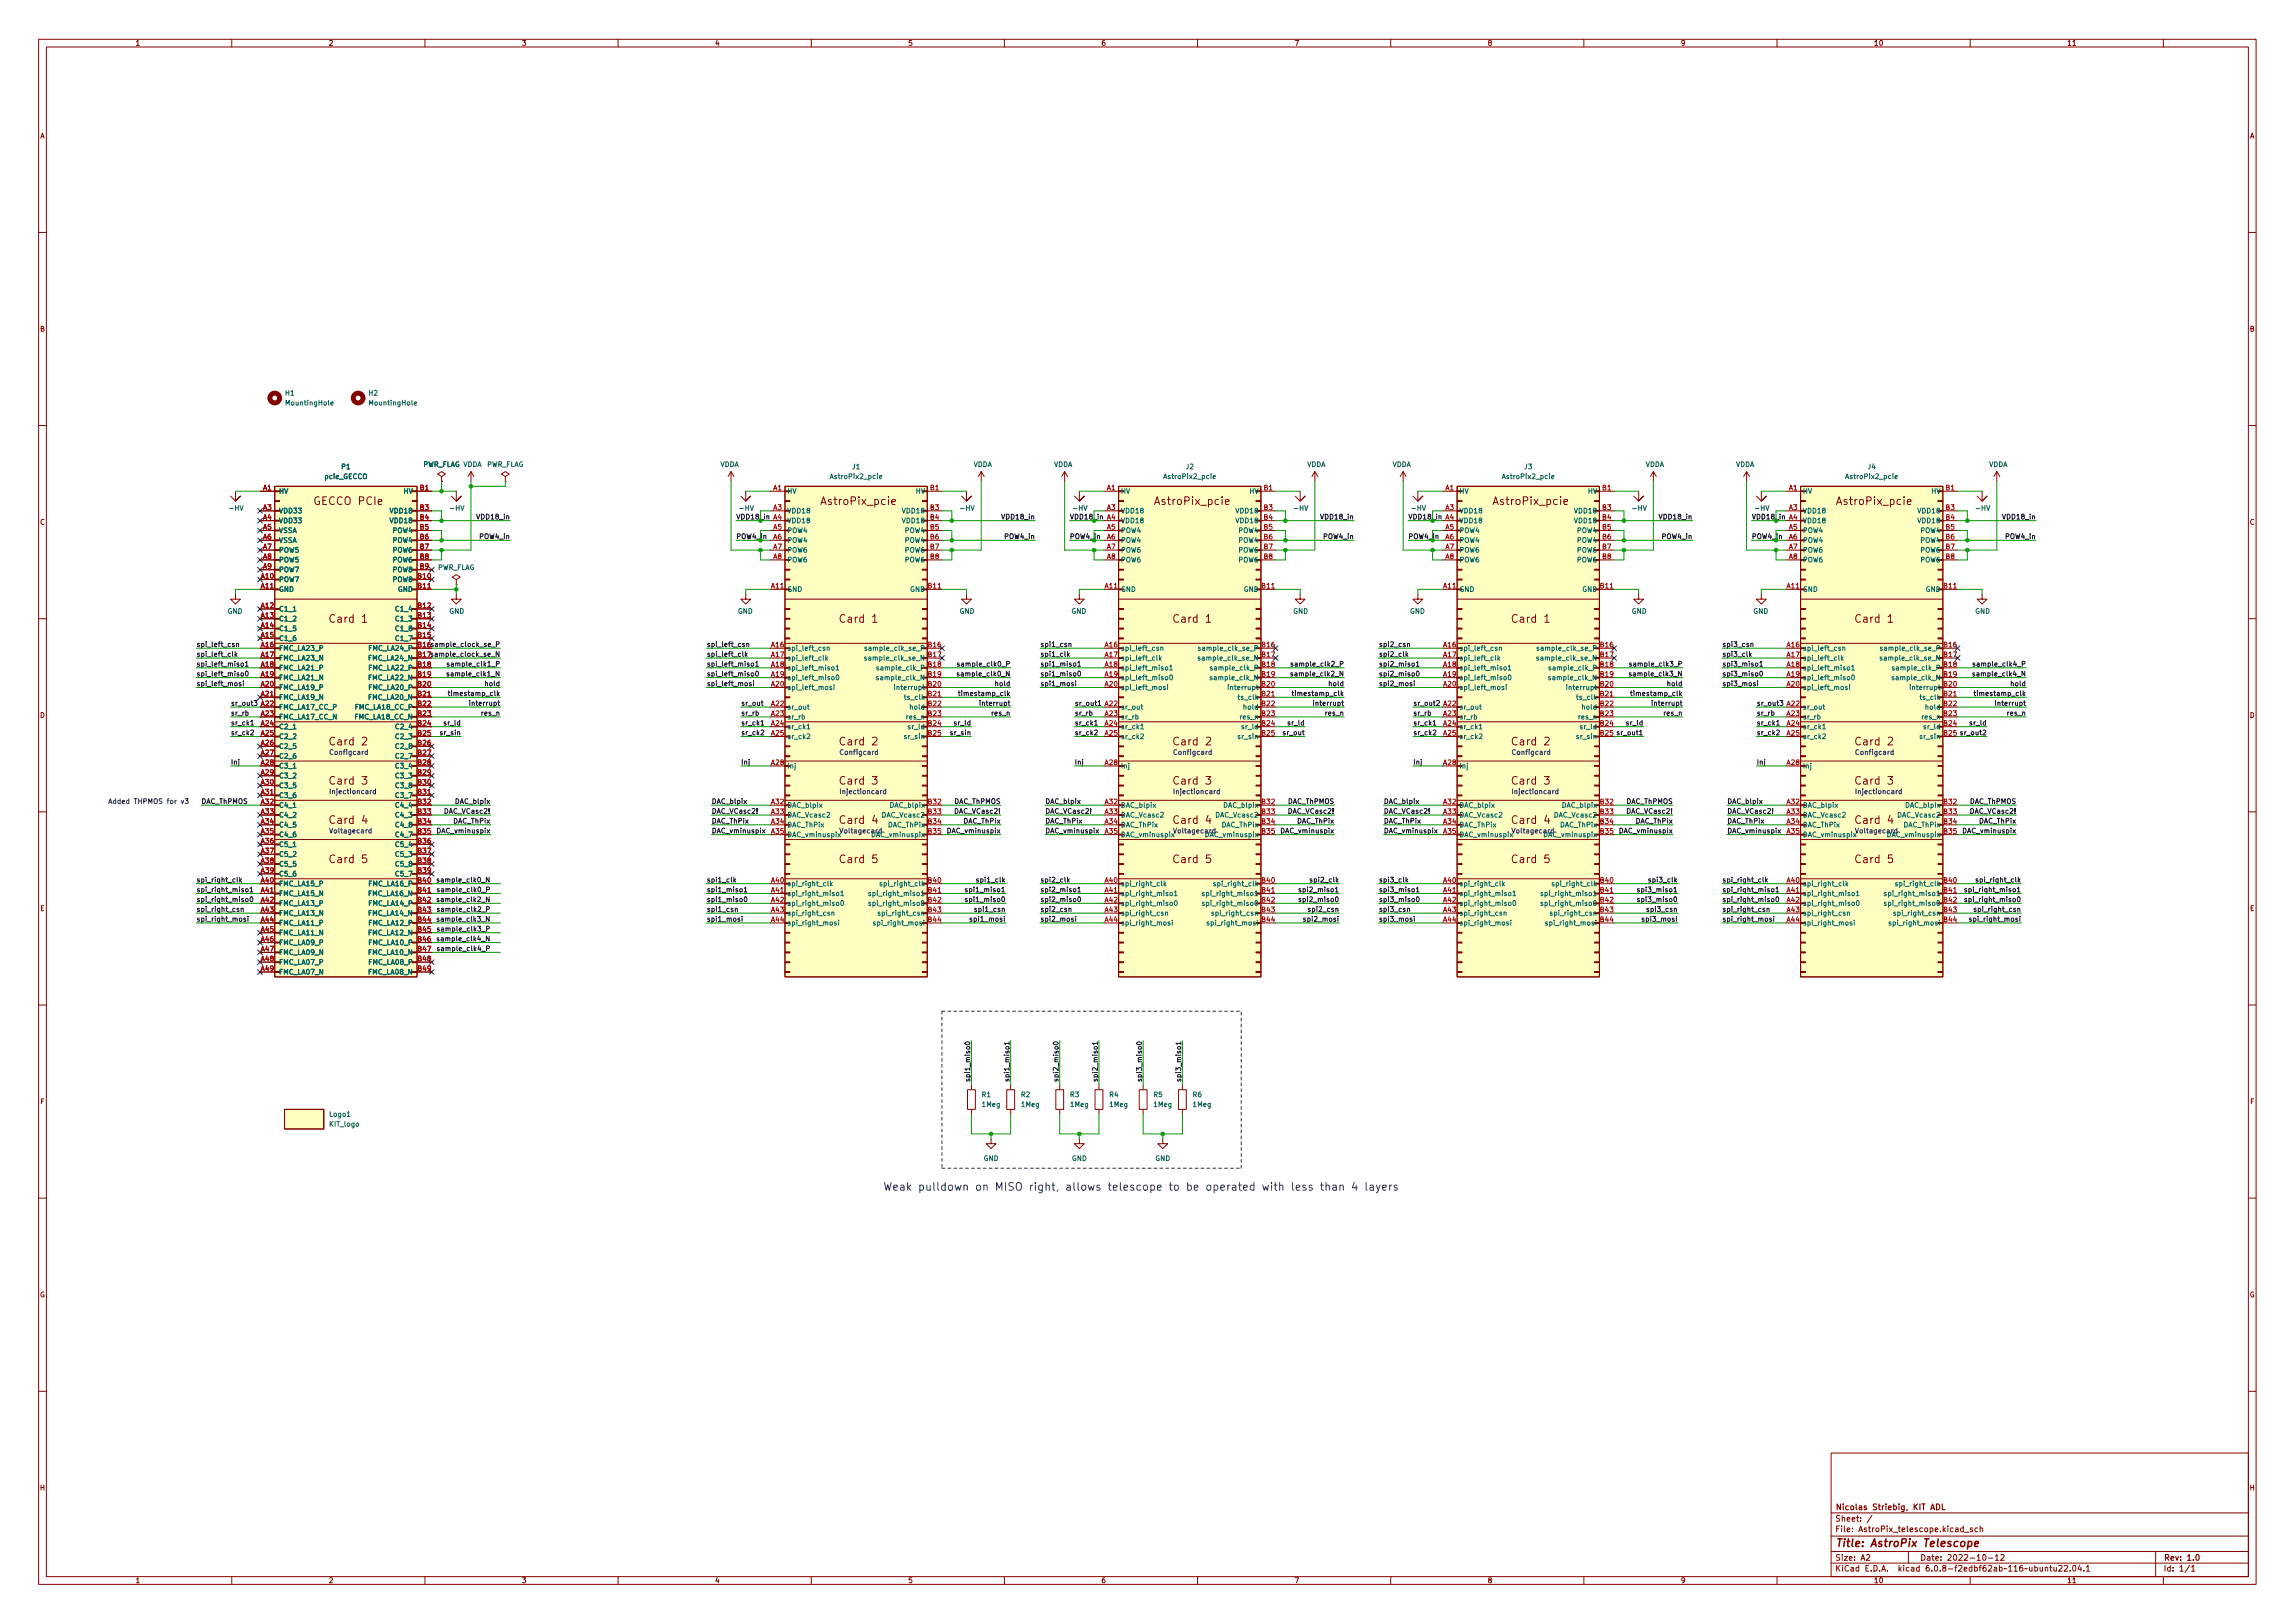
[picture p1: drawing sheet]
<svg xmlns="http://www.w3.org/2000/svg" width="594mm" height="420mm" viewBox="0 0 594 420" stroke-linecap="round" stroke-linejoin="round" font-family="sans-serif">
<defs><g id="words">
<g font-size="2.8" fill="#840000">
<text x="81.6" y="130.7">GECCO PCIe</text>
<text x="212.9" y="130.7">AstroPix_pcie</text>
<text x="299.3" y="130.7">AstroPix_pcie</text>
<text x="386.9" y="130.7">AstroPix_pcie</text>
<text x="475.8" y="130.7">AstroPix_pcie</text>
<text x="85.8" y="161.2">Card 1</text>
<text x="217.9" y="161.2">Card 1</text>
<text x="304.3" y="161.2">Card 1</text>
<text x="391.9" y="161.2">Card 1</text>
<text x="480.8" y="161.2">Card 1</text>
<text x="85.8" y="192.9">Card 2</text>
<text x="217.9" y="192.9">Card 2</text>
<text x="304.3" y="192.9">Card 2</text>
<text x="391.9" y="192.9">Card 2</text>
<text x="480.8" y="192.9">Card 2</text>
<text x="85.8" y="203.1">Card 3</text>
<text x="217.9" y="203.1">Card 3</text>
<text x="304.3" y="203.1">Card 3</text>
<text x="391.9" y="203.1">Card 3</text>
<text x="480.8" y="203.1">Card 3</text>
<text x="85.8" y="213.3">Card 4</text>
<text x="217.9" y="213.3">Card 4</text>
<text x="304.3" y="213.3">Card 4</text>
<text x="391.9" y="213.3">Card 4</text>
<text x="480.8" y="213.3">Card 4</text>
<text x="85.8" y="223.4">Card 5</text>
<text x="217.9" y="223.4">Card 5</text>
<text x="304.3" y="223.4">Card 5</text>
<text x="391.9" y="223.4">Card 5</text>
<text x="480.8" y="223.4">Card 5</text>
<text x="475" y="400.5">Title: AstroPix Telescope</text>
</g>
<text font-size="2.8" fill="#0000c2" x="228.6" y="308.2">Weak pulldown on MISO right, allows telescope to be operated with less than 4 layers</text>
<g font-size="2.1" fill="#840000">
<text x="475" y="393.9">Sheet: /</text>
<text x="475" y="390.9">Nicolas Striebig, KIT ADL</text>
<text x="475" y="396.6">File: AstroPix_telescope.kicad_sch</text>
<text x="475" y="406.8">KiCad E.D.A. kicad 6.0.8-f2edbf62ab~116~ubuntu22.04.1</text>
<text x="475" y="404">Size: A2</text>
<text x="497" y="404">Date: 2022-10-12</text>
<text x="560" y="404">Rev: 1.0</text>
<text x="560" y="406.8">Id: 1/1</text>
</g>
<g font-size="1.8" fill="#840000">
<text x="35" y="11.8">1</text>
<text x="85" y="11.8">2</text>
<text x="135" y="11.8">3</text>
<text x="185" y="11.8">4</text>
<text x="235" y="11.8">5</text>
<text x="285" y="11.8">6</text>
<text x="335" y="11.8">7</text>
<text x="385" y="11.8">8</text>
<text x="435" y="11.8">9</text>
<text x="485" y="11.8">10</text>
<text x="535" y="11.8">11</text>
<text x="10.3" y="35.8">A</text>
<text x="582.4" y="35.8">A</text>
<text x="10.3" y="85.8">B</text>
<text x="582.4" y="85.8">B</text>
<text x="10.3" y="135.8">C</text>
<text x="582.4" y="135.8">C</text>
<text x="10.3" y="185.8">D</text>
<text x="582.4" y="185.8">D</text>
<text x="10.4" y="235.8">E</text>
<text x="582.4" y="235.8">E</text>
<text x="10.4" y="285.8">F</text>
<text x="582.5" y="285.8">F</text>
<text x="10.3" y="335.8">G</text>
<text x="582.3" y="335.8">G</text>
<text x="10.3" y="385.8">H</text>
<text x="582.4" y="385.8">H</text>
<text x="35" y="409.8">1</text>
<text x="85" y="409.8">2</text>
<text x="135" y="409.8">3</text>
<text x="185" y="409.8">4</text>
<text x="235" y="409.8">5</text>
<text x="285" y="409.8">6</text>
<text x="335" y="409.8">7</text>
<text x="385" y="409.8">8</text>
<text x="435" y="409.8">9</text>
<text x="485" y="409.8">10</text>
<text x="535" y="409.8">11</text>
</g>
<g font-size="1.8" fill="#006464">
<text x="73.9" y="102.4">H1</text>
<text x="74.2" y="104.9">MountingHole</text>
<text x="95.5" y="102.4">H2</text>
<text x="95.8" y="104.9">MountingHole</text>
<text x="84" y="124">pcie_GECCO</text>
<text x="88.5" y="121.5">P1</text>
<text x="109.3" y="120.9">PWR_FLAG VDDA PWR_FLAG</text>
<text x="109.3" y="120.9">PWR_FLAG</text>
<text x="186.3" y="120.9">VDDA</text>
<text x="215.2" y="124">AstroPix2_pcie</text>
<text x="220.6" y="121.5">J1</text>
<text x="251.9" y="120.9">VDDA</text>
<text x="272.7" y="120.9">VDDA</text>
<text x="301.6" y="124">AstroPix2_pcie</text>
<text x="307" y="121.5">J2</text>
<text x="338.2" y="120.9">VDDA</text>
<text x="360.3" y="120.9">VDDA</text>
<text x="389.2" y="124">AstroPix2_pcie</text>
<text x="394.6" y="121.5">J3</text>
<text x="425.9" y="120.9">VDDA</text>
<text x="449.2" y="120.9">VDDA</text>
<text x="478.1" y="124">AstroPix2_pcie</text>
<text x="483.5" y="121.5">J4</text>
<text x="514.8" y="120.9">VDDA</text>
<text x="72.1" y="127.8">HV</text>
<text x="104.5" y="127.8">HV</text>
<text x="203.7" y="127.8">HV</text>
<text x="237.1" y="127.8">HV</text>
<text x="290.1" y="127.8">HV</text>
<text x="323.4" y="127.8">HV</text>
<text x="377.7" y="127.8">HV</text>
<text x="411.1" y="127.8">HV</text>
<text x="466.6" y="127.8">HV</text>
<text x="500" y="127.8">HV</text>
<text x="59.6" y="132.2">-HV</text>
<text x="72.1" y="132.9">VDD33</text>
<text x="72.1" y="135.4">VDD33</text>
<text x="72.1" y="138">VSSA</text>
<text x="101.2" y="132.9">VDD18</text>
<text x="101.2" y="135.4">VDD18</text>
<text x="101.7" y="138">POW4</text>
<text x="116.7" y="132.2">-HV</text>
<text x="191.6" y="132.2">-HV</text>
<text x="203.7" y="132.9">VDD18</text>
<text x="203.7" y="135.4">VDD18</text>
<text x="203.7" y="138">POW4</text>
<text x="233.8" y="132.9">VDD18</text>
<text x="233.8" y="135.4">VDD18</text>
<text x="234.3" y="138">POW4</text>
<text x="248.8" y="132.2">-HV</text>
<text x="278" y="132.2">-HV</text>
<text x="290.1" y="132.9">VDD18</text>
<text x="290.1" y="135.4">VDD18</text>
<text x="290.1" y="138">POW4</text>
<text x="320.2" y="132.9">VDD18</text>
<text x="320.2" y="135.4">VDD18</text>
<text x="320.7" y="138">POW4</text>
<text x="335.2" y="132.2">-HV</text>
<text x="365.6" y="132.2">-HV</text>
<text x="377.7" y="132.9">VDD18</text>
<text x="377.7" y="135.4">VDD18</text>
<text x="377.7" y="138">POW4</text>
<text x="407.8" y="132.9">VDD18</text>
<text x="407.8" y="135.4">VDD18</text>
<text x="408.3" y="138">POW4</text>
<text x="422.8" y="132.2">-HV</text>
<text x="454.5" y="132.2">-HV</text>
<text x="466.6" y="132.9">VDD18</text>
<text x="466.6" y="135.4">VDD18</text>
<text x="466.6" y="138">POW4</text>
<text x="496.7" y="132.9">VDD18</text>
<text x="496.7" y="135.4">VDD18</text>
<text x="497.2" y="138">POW4</text>
<text x="511.7" y="132.2">-HV</text>
<text x="72.1" y="140.5">VSSA</text>
<text x="72.1" y="143">POW5</text>
<text x="101.7" y="140.5">POW4</text>
<text x="101.7" y="143">POW6</text>
<text x="203.7" y="140.5">POW4</text>
<text x="203.7" y="143">POW6</text>
<text x="234.3" y="140.5">POW4</text>
<text x="234.3" y="143">POW6</text>
<text x="290.1" y="140.5">POW4</text>
<text x="290.1" y="143">POW6</text>
<text x="320.7" y="140.5">POW4</text>
<text x="320.7" y="143">POW6</text>
<text x="377.7" y="140.5">POW4</text>
<text x="377.7" y="143">POW6</text>
<text x="408.3" y="140.5">POW4</text>
<text x="408.3" y="143">POW6</text>
<text x="466.6" y="140.5">POW4</text>
<text x="466.6" y="143">POW6</text>
<text x="497.2" y="140.5">POW4</text>
<text x="497.2" y="143">POW6</text>
<text x="72.1" y="145.6">POW5</text>
<text x="72.1" y="148.1">POW7</text>
<text x="101.7" y="145.6">POW6</text>
<text x="101.7" y="148.1">POW8</text>
<text x="113.1" y="147.5">PWR_FLAG</text>
<text x="203.7" y="145.6">POW6</text>
<text x="234.3" y="145.6">POW6</text>
<text x="290.1" y="145.6">POW6</text>
<text x="320.7" y="145.6">POW6</text>
<text x="377.7" y="145.6">POW6</text>
<text x="408.3" y="145.6">POW6</text>
<text x="466.6" y="145.6">POW6</text>
<text x="497.2" y="145.6">POW6</text>
<text x="72.1" y="150.7">POW7</text>
<text x="72.1" y="153.2">GND</text>
<text x="101.7" y="150.7">POW8</text>
<text x="103" y="153.2">GND</text>
<text x="203.7" y="153.2">GND</text>
<text x="235.6" y="153.2">GND</text>
<text x="290.1" y="153.2">GND</text>
<text x="322" y="153.2">GND</text>
<text x="377.7" y="153.2">GND</text>
<text x="409.6" y="153.2">GND</text>
<text x="466.6" y="153.2">GND</text>
<text x="498.5" y="153.2">GND</text>
<text x="58.9" y="158.9">GND</text>
<text x="72.1" y="158.3">C1_1</text>
<text x="72.1" y="160.8">C1_2</text>
<text x="102.7" y="158.3">C1_4</text>
<text x="102.7" y="160.8">C1_3</text>
<text x="116.3" y="158.9">GND</text>
<text x="190.9" y="158.9">GND</text>
<text x="248.4" y="158.9">GND</text>
<text x="277.3" y="158.9">GND</text>
<text x="334.7" y="158.9">GND</text>
<text x="364.9" y="158.9">GND</text>
<text x="422.3" y="158.9">GND</text>
<text x="453.8" y="158.9">GND</text>
<text x="511.2" y="158.9">GND</text>
<text x="72.1" y="163.4">C1_5</text>
<text x="72.1" y="165.9">C1_6</text>
<text x="102.7" y="163.4">C1_8</text>
<text x="102.7" y="165.9">C1_7</text>
<text x="72.1" y="168.4">FMC_LA23_P</text>
<text x="72.1" y="171">FMC_LA23_N</text>
<text x="72.1" y="173.5">FMC_LA21_P</text>
<text x="95.5" y="171">FMC_LA24_N</text>
<text x="95.6" y="168.4">FMC_LA24_P</text>
<text x="95.6" y="173.5">FMC_LA22_P</text>
<text x="203.7" y="168.4">spi_left_csn</text>
<text x="203.7" y="171">spi_left_clk</text>
<text x="203.7" y="173.5">spi_left_miso1</text>
<text x="224.8" y="171">sample_clk_se_N</text>
<text x="224.9" y="168.4">sample_clk_se_P</text>
<text x="227.8" y="173.5">sample_clk_P</text>
<text x="290.1" y="168.4">spi_left_csn</text>
<text x="290.1" y="171">spi_left_clk</text>
<text x="290.1" y="173.5">spi_left_miso1</text>
<text x="311.1" y="171">sample_clk_se_N</text>
<text x="311.2" y="168.4">sample_clk_se_P</text>
<text x="314.2" y="173.5">sample_clk_P</text>
<text x="377.7" y="168.4">spi_left_csn</text>
<text x="377.7" y="171">spi_left_clk</text>
<text x="377.7" y="173.5">spi_left_miso1</text>
<text x="398.8" y="171">sample_clk_se_N</text>
<text x="398.9" y="168.4">sample_clk_se_P</text>
<text x="401.8" y="173.5">sample_clk_P</text>
<text x="466.6" y="168.4">spi_left_csn</text>
<text x="466.6" y="171">spi_left_clk</text>
<text x="466.6" y="173.5">spi_left_miso1</text>
<text x="487.7" y="171">sample_clk_se_N</text>
<text x="487.8" y="168.4">sample_clk_se_P</text>
<text x="490.7" y="173.5">sample_clk_P</text>
<text x="72.1" y="176.1">FMC_LA21_N</text>
<text x="72.1" y="178.6">FMC_LA19_P</text>
<text x="95.5" y="176.1">FMC_LA22_N</text>
<text x="95.6" y="178.6">FMC_LA20_P</text>
<text x="203.7" y="176.1">spi_left_miso0</text>
<text x="203.7" y="178.6">spi_left_mosi</text>
<text x="227.7" y="176.1">sample_clk_N</text>
<text x="232.3" y="178.6">interrupt</text>
<text x="290.1" y="176.1">spi_left_miso0</text>
<text x="290.1" y="178.6">spi_left_mosi</text>
<text x="314.1" y="176.1">sample_clk_N</text>
<text x="318.6" y="178.6">interrupt</text>
<text x="377.7" y="176.1">spi_left_miso0</text>
<text x="377.7" y="178.6">spi_left_mosi</text>
<text x="401.7" y="176.1">sample_clk_N</text>
<text x="406.2" y="178.6">interrupt</text>
<text x="466.6" y="176.1">spi_left_miso0</text>
<text x="466.6" y="178.6">spi_left_mosi</text>
<text x="490.6" y="176.1">sample_clk_N</text>
<text x="495.1" y="178.6">interrupt</text>
<text x="72.1" y="181.1">FMC_LA19_N</text>
<text x="72.1" y="183.7">FMC_LA17_CC_P</text>
<text x="92.1" y="183.7">FMC_LA18_CC_P</text>
<text x="95.5" y="181.1">FMC_LA20_N</text>
<text x="203.7" y="183.7">sr_out</text>
<text x="234.5" y="181.1">ts_clk</text>
<text x="235.8" y="183.7">hold</text>
<text x="290.1" y="183.7">sr_out</text>
<text x="320.9" y="181.1">ts_clk</text>
<text x="322.1" y="183.7">hold</text>
<text x="377.7" y="183.7">sr_out</text>
<text x="408.5" y="181.1">ts_clk</text>
<text x="409.8" y="183.7">hold</text>
<text x="466.6" y="183.7">sr_out</text>
<text x="497.4" y="181.1">ts_clk</text>
<text x="498.7" y="183.7">hold</text>
<text x="72.1" y="186.2">FMC_LA17_CC_N</text>
<text x="72.1" y="188.8">C2_1</text>
<text x="72.1" y="191.3">C2_2</text>
<text x="92" y="186.2">FMC_LA18_CC_N</text>
<text x="102.7" y="188.8">C2_4</text>
<text x="102.7" y="191.3">C2_3</text>
<text x="203.7" y="186.2">sr_rb</text>
<text x="203.7" y="188.8">sr_ck1</text>
<text x="203.7" y="191.3">sr_ck2</text>
<text x="234.3" y="191.3">sr_sin</text>
<text x="234.8" y="186.2">res_n</text>
<text x="235.3" y="188.8">sr_ld</text>
<text x="290.1" y="186.2">sr_rb</text>
<text x="290.1" y="188.8">sr_ck1</text>
<text x="290.1" y="191.3">sr_ck2</text>
<text x="320.7" y="191.3">sr_sin</text>
<text x="321.2" y="186.2">res_n</text>
<text x="321.7" y="188.8">sr_ld</text>
<text x="377.7" y="186.2">sr_rb</text>
<text x="377.7" y="188.8">sr_ck1</text>
<text x="377.7" y="191.3">sr_ck2</text>
<text x="408.3" y="191.3">sr_sin</text>
<text x="408.8" y="186.2">res_n</text>
<text x="409.3" y="188.8">sr_ld</text>
<text x="466.6" y="186.2">sr_rb</text>
<text x="466.6" y="188.8">sr_ck1</text>
<text x="466.6" y="191.3">sr_ck2</text>
<text x="497.2" y="191.3">sr_sin</text>
<text x="497.7" y="186.2">res_n</text>
<text x="498.2" y="188.8">sr_ld</text>
<text x="72.1" y="193.8">C2_5</text>
<text x="72.1" y="196.4">C2_6</text>
<text x="102.7" y="193.8">C2_8</text>
<text x="102.7" y="196.4">C2_7</text>
<text x="72.1" y="198.9">C3_1</text>
<text x="72.1" y="201.5">C3_2</text>
<text x="102.7" y="198.9">C3_4</text>
<text x="102.7" y="201.5">C3_3</text>
<text x="203.7" y="198.9">Inj</text>
<text x="290.1" y="198.9">Inj</text>
<text x="377.7" y="198.9">Inj</text>
<text x="466.6" y="198.9">Inj</text>
<text x="72.1" y="204">C3_5</text>
<text x="72.1" y="206.5">C3_6</text>
<text x="72.1" y="209.1">C4_1</text>
<text x="102.7" y="204">C3_8</text>
<text x="102.7" y="206.5">C3_7</text>
<text x="102.7" y="209.1">C4_4</text>
<text x="203.7" y="209.1">DAC_blpix</text>
<text x="230.6" y="209.1">DAC_blpix</text>
<text x="290.1" y="209.1">DAC_blpix</text>
<text x="316.9" y="209.1">DAC_blpix</text>
<text x="377.7" y="209.1">DAC_blpix</text>
<text x="404.6" y="209.1">DAC_blpix</text>
<text x="466.6" y="209.1">DAC_blpix</text>
<text x="493.5" y="209.1">DAC_blpix</text>
<text x="72.1" y="211.6">C4_2</text>
<text x="72.1" y="214.2">C4_5</text>
<text x="102.7" y="211.6">C4_3</text>
<text x="102.7" y="214.2">C4_8</text>
<text x="203.7" y="211.6">DAC_Vcasc2</text>
<text x="203.7" y="214.2">DAC_ThPix</text>
<text x="228.6" y="211.6">DAC_Vcasc2</text>
<text x="229.9" y="214.2">DAC_ThPix</text>
<text x="290.1" y="211.6">DAC_Vcasc2</text>
<text x="290.1" y="214.2">DAC_ThPix</text>
<text x="315" y="211.6">DAC_Vcasc2</text>
<text x="316.3" y="214.2">DAC_ThPix</text>
<text x="377.7" y="211.6">DAC_Vcasc2</text>
<text x="377.7" y="214.2">DAC_ThPix</text>
<text x="402.6" y="211.6">DAC_Vcasc2</text>
<text x="403.9" y="214.2">DAC_ThPix</text>
<text x="466.6" y="211.6">DAC_Vcasc2</text>
<text x="466.6" y="214.2">DAC_ThPix</text>
<text x="491.5" y="211.6">DAC_Vcasc2</text>
<text x="492.8" y="214.2">DAC_ThPix</text>
<text x="72.1" y="216.7">C4_6</text>
<text x="72.1" y="219.2">C5_1</text>
<text x="72.1" y="221.8">C5_2</text>
<text x="102.7" y="216.7">C4_7</text>
<text x="102.7" y="219.2">C5_4</text>
<text x="102.7" y="221.8">C5_3</text>
<text x="203.7" y="216.7">DAC_vminuspix</text>
<text x="290.1" y="216.7">DAC_vminuspix</text>
<text x="377.7" y="216.7">DAC_vminuspix</text>
<text x="466.6" y="216.7">DAC_vminuspix</text>
<text x="72.1" y="224.3">C5_5</text>
<text x="72.1" y="226.9">C5_6</text>
<text x="102.7" y="224.3">C5_8</text>
<text x="102.7" y="226.9">C5_7</text>
<text x="72.1" y="229.4">FMC_LA15_P</text>
<text x="72.1" y="231.9">FMC_LA15_N</text>
<text x="95.5" y="231.9">FMC_LA16_N</text>
<text x="95.6" y="229.4">FMC_LA16_P</text>
<text x="203.7" y="229.4">spi_right_clk</text>
<text x="203.7" y="231.9">spi_right_miso1</text>
<text x="226" y="231.9">spi_right_miso1</text>
<text x="228.6" y="229.4">spi_right_clk</text>
<text x="290.1" y="229.4">spi_right_clk</text>
<text x="290.1" y="231.9">spi_right_miso1</text>
<text x="312.3" y="231.9">spi_right_miso1</text>
<text x="315" y="229.4">spi_right_clk</text>
<text x="377.7" y="229.4">spi_right_clk</text>
<text x="377.7" y="231.9">spi_right_miso1</text>
<text x="399.9" y="231.9">spi_right_miso1</text>
<text x="402.6" y="229.4">spi_right_clk</text>
<text x="466.6" y="229.4">spi_right_clk</text>
<text x="466.6" y="231.9">spi_right_miso1</text>
<text x="488.8" y="231.9">spi_right_miso1</text>
<text x="491.5" y="229.4">spi_right_clk</text>
<text x="72.1" y="234.5">FMC_LA13_P</text>
<text x="72.1" y="237">FMC_LA13_N</text>
<text x="72.1" y="239.6">FMC_LA11_P</text>
<text x="95.5" y="237">FMC_LA14_N</text>
<text x="95.6" y="234.5">FMC_LA14_P</text>
<text x="95.6" y="239.6">FMC_LA12_P</text>
<text x="203.7" y="234.5">spi_right_miso0</text>
<text x="203.7" y="237">spi_right_csn</text>
<text x="203.7" y="239.6">spi_right_mosi</text>
<text x="226" y="234.5">spi_right_miso0</text>
<text x="226.9" y="239.6">spi_right_mosi</text>
<text x="228" y="237">spi_right_csn</text>
<text x="290.1" y="234.5">spi_right_miso0</text>
<text x="290.1" y="237">spi_right_csn</text>
<text x="290.1" y="239.6">spi_right_mosi</text>
<text x="312.3" y="234.5">spi_right_miso0</text>
<text x="313.3" y="239.6">spi_right_mosi</text>
<text x="314.4" y="237">spi_right_csn</text>
<text x="377.7" y="234.5">spi_right_miso0</text>
<text x="377.7" y="237">spi_right_csn</text>
<text x="377.7" y="239.6">spi_right_mosi</text>
<text x="399.9" y="234.5">spi_right_miso0</text>
<text x="400.9" y="239.6">spi_right_mosi</text>
<text x="402" y="237">spi_right_csn</text>
<text x="466.6" y="234.5">spi_right_miso0</text>
<text x="466.6" y="237">spi_right_csn</text>
<text x="466.6" y="239.6">spi_right_mosi</text>
<text x="488.8" y="234.5">spi_right_miso0</text>
<text x="489.8" y="239.6">spi_right_mosi</text>
<text x="490.9" y="237">spi_right_csn</text>
<text x="72.1" y="242.1">FMC_LA11_N</text>
<text x="72.1" y="244.6">FMC_LA09_P</text>
<text x="95.5" y="242.1">FMC_LA12_N</text>
<text x="95.6" y="244.6">FMC_LA10_P</text>
<text x="72.1" y="247.2">FMC_LA09_N</text>
<text x="72.1" y="249.7">FMC_LA07_P</text>
<text x="95.5" y="247.2">FMC_LA10_N</text>
<text x="95.6" y="249.7">FMC_LA08_P</text>
<text x="72.1" y="252.3">FMC_LA07_N</text>
<text x="95.5" y="252.3">FMC_LA08_N</text>
<text x="254.2" y="284">R1</text>
<text x="254.3" y="286.6">1Meg</text>
<text x="264.3" y="284">R2</text>
<text x="264.4" y="286.6">1Meg</text>
<text x="277" y="284">R3</text>
<text x="277.1" y="286.6">1Meg</text>
<text x="287.2" y="284">R4</text>
<text x="287.3" y="286.6">1Meg</text>
<text x="298.6" y="284">R5</text>
<text x="298.7" y="286.6">1Meg</text>
<text x="308.8" y="284">R6</text>
<text x="308.9" y="286.6">1Meg</text>
<text x="85.3" y="291.6">KIT_logo</text>
<text x="85.4" y="289.1">Logo1</text>
<text x="254.6" y="300.5">GND</text>
<text x="277.4" y="300.5">GND</text>
<text x="299" y="300.5">GND</text>
</g>
<g font-size="1.8" fill="#a90000">
<text x="68.1" y="126.9">A1</text>
<text x="68.1" y="132">A3</text>
<text x="108.7" y="126.9">B1</text>
<text x="108.7" y="132">B3</text>
<text x="200.2" y="126.9">A1</text>
<text x="200.2" y="132">A3</text>
<text x="240.8" y="126.9">B1</text>
<text x="240.8" y="132">B3</text>
<text x="286.5" y="126.9">A1</text>
<text x="286.5" y="132">A3</text>
<text x="327.2" y="126.9">B1</text>
<text x="327.2" y="132">B3</text>
<text x="374.2" y="126.9">A1</text>
<text x="374.2" y="132">A3</text>
<text x="414.8" y="126.9">B1</text>
<text x="414.8" y="132">B3</text>
<text x="463.1" y="126.9">A1</text>
<text x="463.1" y="132">A3</text>
<text x="503.7" y="126.9">B1</text>
<text x="503.7" y="132">B3</text>
<text x="68.1" y="134.5">A4</text>
<text x="68.1" y="137.1">A5</text>
<text x="108.7" y="134.5">B4</text>
<text x="108.7" y="137.1">B5</text>
<text x="200.2" y="134.5">A4</text>
<text x="200.2" y="137.1">A5</text>
<text x="240.8" y="134.5">B4</text>
<text x="240.8" y="137.1">B5</text>
<text x="286.5" y="134.5">A4</text>
<text x="286.5" y="137.1">A5</text>
<text x="327.2" y="134.5">B4</text>
<text x="327.2" y="137.1">B5</text>
<text x="374.2" y="134.5">A4</text>
<text x="374.2" y="137.1">A5</text>
<text x="414.8" y="134.5">B4</text>
<text x="414.8" y="137.1">B5</text>
<text x="463.1" y="134.5">A4</text>
<text x="463.1" y="137.1">A5</text>
<text x="503.7" y="134.5">B4</text>
<text x="503.7" y="137.1">B5</text>
<text x="68.1" y="139.6">A6</text>
<text x="68.1" y="142.2">A7</text>
<text x="108.7" y="139.6">B6</text>
<text x="108.7" y="142.2">B7</text>
<text x="200.2" y="139.6">A6</text>
<text x="200.2" y="142.2">A7</text>
<text x="240.8" y="139.6">B6</text>
<text x="240.8" y="142.2">B7</text>
<text x="286.5" y="139.6">A6</text>
<text x="286.5" y="142.2">A7</text>
<text x="327.2" y="139.6">B6</text>
<text x="327.2" y="142.2">B7</text>
<text x="374.2" y="139.6">A6</text>
<text x="374.2" y="142.2">A7</text>
<text x="414.8" y="139.6">B6</text>
<text x="414.8" y="142.2">B7</text>
<text x="463.1" y="139.6">A6</text>
<text x="463.1" y="142.2">A7</text>
<text x="503.7" y="139.6">B6</text>
<text x="503.7" y="142.2">B7</text>
<text x="67.6" y="149.8">A10</text>
<text x="68.1" y="144.7">A8</text>
<text x="68.1" y="147.2">A9</text>
<text x="108.2" y="149.8">B10</text>
<text x="108.7" y="144.7">B8</text>
<text x="108.7" y="147.2">B9</text>
<text x="200.2" y="144.7">A8</text>
<text x="240.8" y="144.7">B8</text>
<text x="286.5" y="144.7">A8</text>
<text x="327.2" y="144.7">B8</text>
<text x="374.2" y="144.7">A8</text>
<text x="414.8" y="144.7">B8</text>
<text x="463.1" y="144.7">A8</text>
<text x="503.7" y="144.7">B8</text>
<text x="67.6" y="152.3">A11</text>
<text x="108.2" y="152.3">B11</text>
<text x="199.7" y="152.3">A11</text>
<text x="240.3" y="152.3">B11</text>
<text x="286" y="152.3">A11</text>
<text x="326.7" y="152.3">B11</text>
<text x="373.7" y="152.3">A11</text>
<text x="414.3" y="152.3">B11</text>
<text x="462.6" y="152.3">A11</text>
<text x="503.2" y="152.3">B11</text>
<text x="67.6" y="157.4">A12</text>
<text x="67.6" y="159.9">A13</text>
<text x="108.2" y="157.4">B12</text>
<text x="108.2" y="159.9">B13</text>
<text x="67.6" y="162.5">A14</text>
<text x="67.6" y="165">A15</text>
<text x="67.6" y="167.6">A16</text>
<text x="108.2" y="162.5">B14</text>
<text x="108.2" y="165">B15</text>
<text x="108.2" y="167.6">B16</text>
<text x="199.7" y="167.6">A16</text>
<text x="240.3" y="167.6">B16</text>
<text x="286" y="167.6">A16</text>
<text x="326.7" y="167.6">B16</text>
<text x="373.7" y="167.6">A16</text>
<text x="414.3" y="167.6">B16</text>
<text x="462.6" y="167.6">A16</text>
<text x="503.2" y="167.6">B16</text>
<text x="67.6" y="170.1">A17</text>
<text x="67.6" y="172.6">A18</text>
<text x="108.2" y="170.1">B17</text>
<text x="108.2" y="172.6">B18</text>
<text x="199.7" y="170.1">A17</text>
<text x="199.7" y="172.6">A18</text>
<text x="240.3" y="170.1">B17</text>
<text x="240.3" y="172.6">B18</text>
<text x="286" y="170.1">A17</text>
<text x="286" y="172.6">A18</text>
<text x="326.7" y="170.1">B17</text>
<text x="326.7" y="172.6">B18</text>
<text x="373.7" y="170.1">A17</text>
<text x="373.7" y="172.6">A18</text>
<text x="414.3" y="170.1">B17</text>
<text x="414.3" y="172.6">B18</text>
<text x="462.6" y="170.1">A17</text>
<text x="462.6" y="172.6">A18</text>
<text x="503.2" y="170.1">B17</text>
<text x="503.2" y="172.6">B18</text>
<text x="67.6" y="175.2">A19</text>
<text x="67.6" y="177.7">A20</text>
<text x="108.2" y="175.2">B19</text>
<text x="108.2" y="177.7">B20</text>
<text x="199.7" y="175.2">A19</text>
<text x="199.7" y="177.7">A20</text>
<text x="240.3" y="175.2">B19</text>
<text x="240.3" y="177.7">B20</text>
<text x="286" y="175.2">A19</text>
<text x="286" y="177.7">A20</text>
<text x="326.7" y="175.2">B19</text>
<text x="326.7" y="177.7">B20</text>
<text x="373.7" y="175.2">A19</text>
<text x="373.7" y="177.7">A20</text>
<text x="414.3" y="175.2">B19</text>
<text x="414.3" y="177.7">B20</text>
<text x="462.6" y="175.2">A19</text>
<text x="462.6" y="177.7">A20</text>
<text x="503.2" y="175.2">B19</text>
<text x="503.2" y="177.7">B20</text>
<text x="67.6" y="180.3">A21</text>
<text x="67.6" y="182.8">A22</text>
<text x="67.6" y="185.3">A23</text>
<text x="108.2" y="180.3">B21</text>
<text x="108.2" y="182.8">B22</text>
<text x="108.2" y="185.3">B23</text>
<text x="199.7" y="182.8">A22</text>
<text x="199.7" y="185.3">A23</text>
<text x="240.3" y="180.3">B21</text>
<text x="240.3" y="182.8">B22</text>
<text x="240.3" y="185.3">B23</text>
<text x="286" y="182.8">A22</text>
<text x="286" y="185.3">A23</text>
<text x="326.7" y="180.3">B21</text>
<text x="326.7" y="182.8">B22</text>
<text x="326.7" y="185.3">B23</text>
<text x="373.7" y="182.8">A22</text>
<text x="373.7" y="185.3">A23</text>
<text x="414.3" y="180.3">B21</text>
<text x="414.3" y="182.8">B22</text>
<text x="414.3" y="185.3">B23</text>
<text x="462.6" y="182.8">A22</text>
<text x="462.6" y="185.3">A23</text>
<text x="503.2" y="180.3">B21</text>
<text x="503.2" y="182.8">B22</text>
<text x="503.2" y="185.3">B23</text>
<text x="67.6" y="187.9">A24</text>
<text x="67.6" y="190.4">A25</text>
<text x="108.2" y="187.9">B24</text>
<text x="108.2" y="190.4">B25</text>
<text x="199.7" y="187.9">A24</text>
<text x="199.7" y="190.4">A25</text>
<text x="240.3" y="187.9">B24</text>
<text x="240.3" y="190.4">B25</text>
<text x="286" y="187.9">A24</text>
<text x="286" y="190.4">A25</text>
<text x="326.7" y="187.9">B24</text>
<text x="326.7" y="190.4">B25</text>
<text x="373.7" y="187.9">A24</text>
<text x="373.7" y="190.4">A25</text>
<text x="414.3" y="187.9">B24</text>
<text x="414.3" y="190.4">B25</text>
<text x="462.6" y="187.9">A24</text>
<text x="462.6" y="190.4">A25</text>
<text x="503.2" y="187.9">B24</text>
<text x="503.2" y="190.4">B25</text>
<text x="67.6" y="193">A26</text>
<text x="67.6" y="195.5">A27</text>
<text x="108.2" y="193">B26</text>
<text x="108.2" y="195.5">B27</text>
<text x="67.6" y="198">A28</text>
<text x="67.6" y="200.6">A29</text>
<text x="67.6" y="203.1">A30</text>
<text x="108.2" y="198">B28</text>
<text x="108.2" y="200.6">B29</text>
<text x="108.2" y="203.1">B30</text>
<text x="199.7" y="198">A28</text>
<text x="286" y="198">A28</text>
<text x="373.7" y="198">A28</text>
<text x="462.6" y="198">A28</text>
<text x="67.6" y="205.7">A31</text>
<text x="67.6" y="208.2">A32</text>
<text x="108.2" y="205.7">B31</text>
<text x="108.2" y="208.2">B32</text>
<text x="199.7" y="208.2">A32</text>
<text x="240.3" y="208.2">B32</text>
<text x="286" y="208.2">A32</text>
<text x="326.7" y="208.2">B32</text>
<text x="373.7" y="208.2">A32</text>
<text x="414.3" y="208.2">B32</text>
<text x="462.6" y="208.2">A32</text>
<text x="503.2" y="208.2">B32</text>
<text x="67.6" y="210.7">A33</text>
<text x="67.6" y="213.3">A34</text>
<text x="67.6" y="215.8">A35</text>
<text x="108.2" y="210.7">B33</text>
<text x="108.2" y="213.3">B34</text>
<text x="108.2" y="215.8">B35</text>
<text x="199.7" y="210.7">A33</text>
<text x="199.7" y="213.3">A34</text>
<text x="199.7" y="215.8">A35</text>
<text x="240.3" y="210.7">B33</text>
<text x="240.3" y="213.3">B34</text>
<text x="240.3" y="215.8">B35</text>
<text x="286" y="210.7">A33</text>
<text x="286" y="213.3">A34</text>
<text x="286" y="215.8">A35</text>
<text x="326.7" y="210.7">B33</text>
<text x="326.7" y="213.3">B34</text>
<text x="326.7" y="215.8">B35</text>
<text x="373.7" y="210.7">A33</text>
<text x="373.7" y="213.3">A34</text>
<text x="373.7" y="215.8">A35</text>
<text x="414.3" y="210.7">B33</text>
<text x="414.3" y="213.3">B34</text>
<text x="414.3" y="215.8">B35</text>
<text x="462.6" y="210.7">A33</text>
<text x="462.6" y="213.3">A34</text>
<text x="462.6" y="215.8">A35</text>
<text x="503.2" y="210.7">B33</text>
<text x="503.2" y="213.3">B34</text>
<text x="503.2" y="215.8">B35</text>
<text x="67.6" y="218.4">A36</text>
<text x="67.6" y="220.9">A37</text>
<text x="108.2" y="218.4">B36</text>
<text x="108.2" y="220.9">B37</text>
<text x="67.6" y="223.4">A38</text>
<text x="67.6" y="226">A39</text>
<text x="108.2" y="223.4">B38</text>
<text x="108.2" y="226">B39</text>
<text x="67.6" y="228.5">A40</text>
<text x="67.6" y="231.1">A41</text>
<text x="67.6" y="233.6">A42</text>
<text x="108.2" y="228.5">B40</text>
<text x="108.2" y="231.1">B41</text>
<text x="108.2" y="233.6">B42</text>
<text x="199.7" y="228.5">A40</text>
<text x="199.7" y="231.1">A41</text>
<text x="199.7" y="233.6">A42</text>
<text x="240.3" y="228.5">B40</text>
<text x="240.3" y="231.1">B41</text>
<text x="240.3" y="233.6">B42</text>
<text x="286" y="228.5">A40</text>
<text x="286" y="231.1">A41</text>
<text x="286" y="233.6">A42</text>
<text x="326.7" y="228.5">B40</text>
<text x="326.7" y="231.1">B41</text>
<text x="326.7" y="233.6">B42</text>
<text x="373.7" y="228.5">A40</text>
<text x="373.7" y="231.1">A41</text>
<text x="373.7" y="233.6">A42</text>
<text x="414.3" y="228.5">B40</text>
<text x="414.3" y="231.1">B41</text>
<text x="414.3" y="233.6">B42</text>
<text x="462.6" y="228.5">A40</text>
<text x="462.6" y="231.1">A41</text>
<text x="462.6" y="233.6">A42</text>
<text x="503.2" y="228.5">B40</text>
<text x="503.2" y="231.1">B41</text>
<text x="503.2" y="233.6">B42</text>
<text x="67.6" y="236.1">A43</text>
<text x="67.6" y="238.7">A44</text>
<text x="108.2" y="236.1">B43</text>
<text x="108.2" y="238.7">B44</text>
<text x="199.7" y="236.1">A43</text>
<text x="199.7" y="238.7">A44</text>
<text x="240.3" y="236.1">B43</text>
<text x="240.3" y="238.7">B44</text>
<text x="286" y="236.1">A43</text>
<text x="286" y="238.7">A44</text>
<text x="326.7" y="236.1">B43</text>
<text x="326.7" y="238.7">B44</text>
<text x="373.7" y="236.1">A43</text>
<text x="373.7" y="238.7">A44</text>
<text x="414.3" y="236.1">B43</text>
<text x="414.3" y="238.7">B44</text>
<text x="462.6" y="236.1">A43</text>
<text x="462.6" y="238.7">A44</text>
<text x="503.2" y="236.1">B43</text>
<text x="503.2" y="238.7">B44</text>
<text x="67.6" y="241.2">A45</text>
<text x="67.6" y="243.8">A46</text>
<text x="108.2" y="241.2">B45</text>
<text x="108.2" y="243.8">B46</text>
<text x="67.6" y="246.3">A47</text>
<text x="67.6" y="248.8">A48</text>
<text x="67.6" y="251.4">A49</text>
<text x="108.2" y="246.3">B47</text>
<text x="108.2" y="248.8">B48</text>
<text x="108.2" y="251.4">B49</text>
</g>
<g font-size="1.8" fill="#0f0f0f">
<text x="123.8" y="134.4">VDD18_in</text>
<text x="259.7" y="134.4">VDD18_in</text>
<text x="342.3" y="134.4">VDD18_in</text>
<text x="429.9" y="134.4">VDD18_in</text>
<text x="518.8" y="134.4">VDD18_in</text>
<text x="124.3" y="139.5">POW4_in</text>
<text x="260.2" y="139.5">POW4_in</text>
<text x="342.8" y="139.5">POW4_in</text>
<text x="430.4" y="139.5">POW4_in</text>
<text x="519.3" y="139.5">POW4_in</text>
<text x="50.8" y="167.5">spi_left_csn</text>
<text x="112.8" y="167.5">sample_clock_se_P</text>
<text x="182.9" y="167.5">spi_left_csn</text>
<text x="269.2" y="167.5">spi1_csn</text>
<text x="356.9" y="167.5">spi2_csn</text>
<text x="445.8" y="167.5">spi3_csn</text>
<text x="50.8" y="170">spi_left_clk</text>
<text x="50.8" y="172.5">spi_left_miso1</text>
<text x="112.7" y="170">sample_clock_se_N</text>
<text x="116.9" y="172.5">sample_clk1_P</text>
<text x="182.9" y="172.5">spi_left_miso1</text>
<text x="182.9" y="170">spi_left_clk</text>
<text x="248.9" y="172.5">sample_clk0_P</text>
<text x="269.2" y="170">spi1_clk</text>
<text x="269.2" y="172.5">spi1_miso1</text>
<text x="335.3" y="172.5">sample_clk2_P</text>
<text x="356.9" y="170">spi2_clk</text>
<text x="356.9" y="172.5">spi2_miso1</text>
<text x="422.9" y="172.5">sample_clk3_P</text>
<text x="445.8" y="172.5">spi3_miso1</text>
<text x="445.8" y="170">spi3_clk</text>
<text x="511.8" y="172.5">sample_clk4_P</text>
<text x="50.8" y="177.6">spi_left_mosi</text>
<text x="50.8" y="175.1">spi_left_miso0</text>
<text x="116.8" y="175.1">sample_clk1_N</text>
<text x="125.8" y="177.6">hold</text>
<text x="182.9" y="175.1">spi_left_miso0</text>
<text x="182.9" y="177.6">spi_left_mosi</text>
<text x="248.8" y="175.1">sample_clk0_N</text>
<text x="257.9" y="177.6">hold</text>
<text x="269.2" y="175.1">spi1_miso0</text>
<text x="269.2" y="177.6">spi1_mosi</text>
<text x="335.2" y="175.1">sample_clk2_N</text>
<text x="344.2" y="177.6">hold</text>
<text x="356.9" y="175.1">spi2_miso0</text>
<text x="356.9" y="177.6">spi2_mosi</text>
<text x="422.8" y="175.1">sample_clk3_N</text>
<text x="431.9" y="177.6">hold</text>
<text x="445.8" y="175.1">spi3_miso0</text>
<text x="445.8" y="177.6">spi3_mosi</text>
<text x="511.7" y="175.1">sample_clk4_N</text>
<text x="520.8" y="177.6">hold</text>
<text x="59.7" y="185.2">sr_rb</text>
<text x="59.7" y="182.7">sr_out3</text>
<text x="117.3" y="180.2">timestamp_clk</text>
<text x="122.3" y="182.7">interrupt</text>
<text x="124.8" y="185.2">res_n</text>
<text x="191.8" y="185.2">sr_rb</text>
<text x="191.8" y="182.7">sr_out</text>
<text x="249.3" y="180.2">timestamp_clk</text>
<text x="254.3" y="182.7">interrupt</text>
<text x="256.9" y="185.2">res_n</text>
<text x="278.1" y="182.7">sr_out1</text>
<text x="278.1" y="185.2">sr_rb</text>
<text x="335.7" y="180.2">timestamp_clk</text>
<text x="340.7" y="182.7">interrupt</text>
<text x="343.3" y="185.2">res_n</text>
<text x="365.8" y="185.2">sr_rb</text>
<text x="365.8" y="182.7">sr_out2</text>
<text x="423.3" y="180.2">timestamp_clk</text>
<text x="428.3" y="182.7">interrupt</text>
<text x="430.9" y="185.2">res_n</text>
<text x="454.7" y="182.7">sr_out3</text>
<text x="454.7" y="185.2">sr_rb</text>
<text x="512.2" y="180.2">timestamp_clk</text>
<text x="517.2" y="182.7">interrupt</text>
<text x="519.8" y="185.2">res_n</text>
<text x="59.7" y="190.3">sr_ck2</text>
<text x="59.7" y="187.8">sr_ck1</text>
<text x="114.2" y="190.3">sr_sin</text>
<text x="115.2" y="187.8">sr_ld</text>
<text x="191.8" y="187.8">sr_ck1</text>
<text x="191.8" y="190.3">sr_ck2</text>
<text x="246.2" y="190.3">sr_sin</text>
<text x="247.2" y="187.8">sr_ld</text>
<text x="278.1" y="187.8">sr_ck1</text>
<text x="278.1" y="190.3">sr_ck2</text>
<text x="332.4" y="190.3">sr_out</text>
<text x="333.6" y="187.8">sr_ld</text>
<text x="365.8" y="187.8">sr_ck1</text>
<text x="365.8" y="190.3">sr_ck2</text>
<text x="419.1" y="190.3">sr_out1</text>
<text x="421.2" y="187.8">sr_ld</text>
<text x="454.7" y="187.8">sr_ck1</text>
<text x="454.7" y="190.3">sr_ck2</text>
<text x="508" y="190.3">sr_out2</text>
<text x="510.1" y="187.8">sr_ld</text>
<text x="59.7" y="197.9">Inj</text>
<text x="191.8" y="197.9">Inj</text>
<text x="278.1" y="197.9">Inj</text>
<text x="365.8" y="197.9">Inj</text>
<text x="454.7" y="197.9">Inj</text>
<text x="52.1" y="208.1">DAC_ThPMOS</text>
<text x="118.1" y="208.1">DAC_blpix</text>
<text x="184.1" y="208.1">DAC_blpix</text>
<text x="246.9" y="208.1">DAC_ThPMOS</text>
<text x="270.5" y="208.1">DAC_blpix</text>
<text x="333.3" y="208.1">DAC_ThPMOS</text>
<text x="358.1" y="208.1">DAC_blpix</text>
<text x="420.9" y="208.1">DAC_ThPMOS</text>
<text x="447" y="208.1">DAC_blpix</text>
<text x="509.8" y="208.1">DAC_ThPMOS</text>
<text x="113.4" y="215.7">DAC_vminuspix</text>
<text x="115.2" y="210.6">DAC_VCasc2!</text>
<text x="117.4" y="213.2">DAC_ThPix</text>
<text x="184.1" y="213.2">DAC_ThPix</text>
<text x="184.1" y="210.6">DAC_VCasc2!</text>
<text x="184.1" y="215.7">DAC_vminuspix</text>
<text x="245.5" y="215.7">DAC_vminuspix</text>
<text x="247.3" y="210.6">DAC_VCasc2!</text>
<text x="249.4" y="213.2">DAC_ThPix</text>
<text x="270.5" y="213.2">DAC_ThPix</text>
<text x="270.5" y="210.6">DAC_VCasc2!</text>
<text x="270.5" y="215.7">DAC_vminuspix</text>
<text x="331.9" y="215.7">DAC_vminuspix</text>
<text x="333.6" y="210.6">DAC_VCasc2!</text>
<text x="335.8" y="213.2">DAC_ThPix</text>
<text x="358.1" y="210.6">DAC_VCasc2!</text>
<text x="358.1" y="215.7">DAC_vminuspix</text>
<text x="358.1" y="213.2">DAC_ThPix</text>
<text x="419.5" y="215.7">DAC_vminuspix</text>
<text x="421.3" y="210.6">DAC_VCasc2!</text>
<text x="423.4" y="213.2">DAC_ThPix</text>
<text x="447" y="210.6">DAC_VCasc2!</text>
<text x="447" y="215.7">DAC_vminuspix</text>
<text x="447" y="213.2">DAC_ThPix</text>
<text x="508.4" y="215.7">DAC_vminuspix</text>
<text x="510.2" y="210.6">DAC_VCasc2!</text>
<text x="512.3" y="213.2">DAC_ThPix</text>
<text x="50.8" y="231">spi_right_miso1</text>
<text x="50.8" y="228.4">spi_right_clk</text>
<text x="50.8" y="233.5">spi_right_miso0</text>
<text x="114.2" y="228.4">sample_clk0_N</text>
<text x="114.2" y="233.5">sample_clk2_N</text>
<text x="114.3" y="231">sample_clk0_P</text>
<text x="182.9" y="231">spi1_miso1</text>
<text x="182.9" y="233.5">spi1_miso0</text>
<text x="182.9" y="228.4">spi1_clk</text>
<text x="250.7" y="233.5">spi1_miso0</text>
<text x="250.7" y="231">spi1_miso1</text>
<text x="253.4" y="228.4">spi1_clk</text>
<text x="269.2" y="233.5">spi2_miso0</text>
<text x="269.2" y="231">spi2_miso1</text>
<text x="269.2" y="228.4">spi2_clk</text>
<text x="337.1" y="231">spi2_miso1</text>
<text x="337.1" y="233.5">spi2_miso0</text>
<text x="339.7" y="228.4">spi2_clk</text>
<text x="356.9" y="233.5">spi3_miso0</text>
<text x="356.9" y="228.4">spi3_clk</text>
<text x="356.9" y="231">spi3_miso1</text>
<text x="424.7" y="231">spi3_miso1</text>
<text x="424.7" y="233.5">spi3_miso0</text>
<text x="427.4" y="228.4">spi3_clk</text>
<text x="445.8" y="233.5">spi_right_miso0</text>
<text x="445.8" y="231">spi_right_miso1</text>
<text x="445.8" y="228.4">spi_right_clk</text>
<text x="509.7" y="231">spi_right_miso1</text>
<text x="509.7" y="233.5">spi_right_miso0</text>
<text x="512.3" y="228.4">spi_right_clk</text>
<text x="50.8" y="236">spi_right_csn</text>
<text x="50.8" y="238.6">spi_right_mosi</text>
<text x="114.2" y="238.6">sample_clk3_N</text>
<text x="114.3" y="236">sample_clk2_P</text>
<text x="182.9" y="238.6">spi1_mosi</text>
<text x="182.9" y="236">spi1_csn</text>
<text x="251.7" y="238.6">spi1_mosi</text>
<text x="252.8" y="236">spi1_csn</text>
<text x="269.2" y="236">spi2_csn</text>
<text x="269.2" y="238.6">spi2_mosi</text>
<text x="338.1" y="238.6">spi2_mosi</text>
<text x="339.1" y="236">spi2_csn</text>
<text x="356.9" y="238.6">spi3_mosi</text>
<text x="356.9" y="236">spi3_csn</text>
<text x="425.7" y="238.6">spi3_mosi</text>
<text x="426.8" y="236">spi3_csn</text>
<text x="445.8" y="238.6">spi_right_mosi</text>
<text x="445.8" y="236">spi_right_csn</text>
<text x="510.7" y="238.6">spi_right_mosi</text>
<text x="511.7" y="236">spi_right_csn</text>
<text x="114.2" y="243.7">sample_clk4_N</text>
<text x="114.3" y="241.1">sample_clk3_P</text>
<text x="114.3" y="246.2">sample_clk4_P</text>
<text x="251.1" y="279" transform="rotate(-90 251.1 279)">spi1_miso0</text>
<text x="261.3" y="279" transform="rotate(-90 261.3 279)">spi1_miso1</text>
<text x="274" y="279" transform="rotate(-90 274 279)">spi2_miso0</text>
<text x="284.1" y="279" transform="rotate(-90 284.1 279)">spi2_miso1</text>
<text x="295.6" y="279" transform="rotate(-90 295.6 279)">spi3_miso0</text>
<text x="305.7" y="279" transform="rotate(-90 305.7 279)">spi3_miso1</text>
</g>
<g font-size="1.8" fill="#009600">
<text x="190.5" y="134.4">VDD18_in</text>
<text x="276.9" y="134.4">VDD18_in</text>
<text x="364.5" y="134.4">VDD18_in</text>
<text x="453.4" y="134.4">VDD18_in</text>
<text x="190.5" y="139.5">POW4_in</text>
<text x="276.9" y="139.5">POW4_in</text>
<text x="364.5" y="139.5">POW4_in</text>
<text x="453.4" y="139.5">POW4_in</text>
</g>
<g font-size="1.8" fill="#0000c2">
<text x="85.1" y="195.4">Configcard</text>
<text x="217.2" y="195.4">Configcard</text>
<text x="303.5" y="195.4">Configcard</text>
<text x="391.2" y="195.4">Configcard</text>
<text x="480.1" y="195.4">Configcard</text>
<text x="27.9" y="208.1">Added THPMOS for v3</text>
<text x="85.1" y="205.6">Injectioncard</text>
<text x="217.2" y="205.6">Injectioncard</text>
<text x="303.5" y="205.6">Injectioncard</text>
<text x="391.2" y="205.6">Injectioncard</text>
<text x="480.1" y="205.6">Injectioncard</text>
<text x="85.1" y="215.7">Voltagecard</text>
<text x="217.2" y="215.7">Voltagecard</text>
<text x="303.5" y="215.7">Voltagecard</text>
<text x="391.2" y="215.7">Voltagecard</text>
<text x="480.1" y="215.7">Voltagecard</text>
<text x="226" y="216.7">DAC_vminuspix</text>
<text x="312.3" y="216.7">DAC_vminuspix</text>
<text x="399.9" y="216.7">DAC_vminuspix</text>
<text x="488.8" y="216.7">DAC_vminuspix</text>
</g>
</g></defs>
<g fill="none" stroke="#840000" stroke-width=".26">
<path d="M10 10.2h574v400h-574zM12 12.2h570v396h-570zM60 10.2v2M110 10.2v2M160 10.2v2M210 10.2v2M260 10.2v2M310 10.2v2M360 10.2v2M410 10.2v2M460 10.2v2M510 10.2v2"/>
<path d="M536.6 11.8h.7M560 10.2v2M10 60.2h2M582 60.2h2M10 110.2h2M582 110.2h2M61 127.2v2.5l1.2-1.3-1.2 1.3-1.3-1.3M67.3 127.2h3.8M67.3 132.2h3.8M67.3 134.8h3.8M67.3 137.3h3.8M67.3 139.9h3.8"/>
<path d="M71.1 125.9h36.8v127h-36.8zM71.1 139.7h1.3v.3h-1.3zM71.1 137.2h1.3v.3h-1.3zM71.1 134.7h1.3v.2h-1.3zM71.1 132.1h1.3v.3h-1.3zM71.1 129.6h1.3v.2h-1.3zM71.1 127h1.3v.3h-1.3zM106.7 139.7h1.2v.3h-1.2zM106.7 137.2h1.2v.3h-1.2zM106.7 134.7h1.2v.2h-1.2zM106.7 132.1h1.2v.3h-1.2zM106.7 129.6h1.2v.2h-1.2z"/>
<path d="M106.7 127h1.2v.3h-1.2zM107.9 127.2h3.9M107.9 132.2h3.9M107.9 134.8h3.9M107.9 137.3h3.9M107.9 139.9h3.9M114.3 123.4l1-.7-1-.6-1 .6 1 .7v1.2M114.3 124.6h.1M118.1 127.2v2.5l1.3-1.3-1.3 1.3-1.3-1.3M121.9 122.1l-.7 1.3M121.9 122.1v2.5M121.9 122.1l.8 1.3"/>
<path d="M130.8 123.4l1-.7-1-.6-1 .6 1 .7v1.2M130.8 124.6h.1M189.2 122.1l.8 1.3M189.2 122.1v2.5M189.2 122.1l-.7 1.3M193 127.2v2.5l1.3-1.3-1.3 1.3-1.2-1.3M199.4 127.2h3.8M199.4 132.2h3.8M199.4 134.8h3.8M199.4 137.3h3.8M199.4 139.9h3.8M203.2 125.9h36.8v127h-36.8z"/>
<path d="M203.2 139.7h1.3v.3h-1.3zM203.2 137.2h1.3v.3h-1.3zM203.2 129.6h1.3v.2h-1.3zM203.2 127h1.3v.3h-1.3zM230.8 129.9l1-.1-.1-.4-.6-.1-.3 .3 .1 .9h.8M238.8 129.6h1.2v.2h-1.2zM240 127.2h3.8M240 132.2h3.8M240 134.8h3.8M240 137.3h3.8M240 139.9h3.8M250.2 127.2v2.5l1.3-1.3-1.3 1.3-1.3-1.3"/>
<path d="M254 122.1l-.8 1.3M254 122.1v2.5M254 122.1l.8 1.3M275.6 122.1l.8 1.3M275.6 122.1v2.5M275.6 122.1l-.8 1.3M279.4 127.2v2.5l1.3-1.3-1.3 1.3-1.3-1.3M285.7 127.2h3.9M285.7 132.2h3.9M285.7 134.8h3.9M285.7 137.3h3.9M285.7 139.9h3.9"/>
<path d="M289.6 125.9h36.8v127h-36.8zM289.6 139.7h1.2v.3h-1.2zM289.6 137.2h1.2v.3h-1.2zM289.6 129.6h1.2v.2h-1.2zM289.6 127h1.2v.3h-1.2zM317.2 129.9l1-.1-.1-.4-.6-.1-.3 .3 .1 .9h.8M325.1 129.6h1.3v.2h-1.3zM326.4 127.2h3.8M326.4 132.2h3.8M326.4 134.8h3.8M326.4 137.3h3.8M326.4 139.9h3.8"/>
<path d="M336.5 127.2v2.5l1.3-1.3-1.3 1.3-1.2-1.3M340.4 122.1l-.8 1.3M340.4 122.1v2.5M340.4 122.1l.7 1.3M363.2 122.1l.8 1.3M363.2 122.1v2.5M363.2 122.1l-.7 1.3M367 127.2v2.5l1.3-1.3-1.3 1.3-1.2-1.3M373.4 127.2h3.8M373.4 132.2h3.8M373.4 134.8h3.8M373.4 137.3h3.8"/>
<path d="M373.4 139.9h3.8M377.2 125.9h36.8v127h-36.8zM377.2 139.7h1.3v.3h-1.3zM377.2 137.2h1.3v.3h-1.3zM377.2 129.6h1.3v.2h-1.3zM377.2 127h1.3v.3h-1.3zM404.8 129.9l1-.1-.1-.4-.6-.1-.3 .3 .1 .9h.8M412.7 129.6h1.3v.2h-1.3zM414 127.2h3.8M414 132.2h3.8M414 134.8h3.8M414 137.3h3.8"/>
<path d="M414 139.9h3.8M424.2 127.2v2.5l1.2-1.3-1.2 1.3-1.3-1.3M428 122.1l-.8 1.3M428 122.1v2.5M428 122.1l.8 1.3M452.1 122.1l.8 1.3M452.1 122.1v2.5M452.1 122.1l-.7 1.3M455.9 127.2v2.5l1.3-1.3-1.3 1.3-1.2-1.3M462.3 127.2h3.8M462.3 132.2h3.8M462.3 134.8h3.8"/>
<path d="M462.3 137.3h3.8M462.3 139.9h3.8M466.1 125.9h36.8v127h-36.8zM466.1 139.7h1.3v.3h-1.3zM466.1 137.2h1.3v.3h-1.3zM466.1 129.6h1.3v.2h-1.3zM466.1 127h1.3v.3h-1.3zM493.7 129.9l1-.1-.1-.4-.6-.1-.3 .3 .1 .9h.8M501.6 129.6h1.3v.2h-1.3zM502.9 127.2h3.8M502.9 132.2h3.8M502.9 134.8h3.8"/>
<path d="M502.9 137.3h3.8M502.9 139.9h3.8M513.1 127.2v2.5l1.2-1.3-1.2 1.3-1.3-1.3M516.9 122.1l-.8 1.3M516.9 122.1v2.5M516.9 122.1l.8 1.3M61 153.8v1.3h-1.3l1.3 1.3 1.2-1.3h-1.2M67.3 152.6h3.8M67.3 142.4h3.8M67.3 144.9h3.8M67.3 150h3.8M67.3 157.6h3.8"/>
<path d="M67.3 147.5h3.8M71.1 157.5h1.3v.3h-1.3zM71.1 152.4h1.3v.3h-1.3zM71.1 149.9h1.3v.3h-1.3zM71.1 147.4h1.3v.2h-1.3zM71.1 144.8h1.3v.3h-1.3zM71.1 142.3h1.3v.2h-1.3zM71.1 155.1h36.8M106.7 157.5h1.2v.3h-1.2zM106.7 152.4h1.2v.3h-1.2zM106.7 149.9h1.2v.3h-1.2zM106.7 147.4h1.2v.2h-1.2z"/>
<path d="M106.7 144.8h1.2v.3h-1.2zM106.7 142.3h1.2v.2h-1.2zM107.9 152.6h3.9M107.9 142.4h3.9M107.9 144.9h3.9M107.9 150h3.9M107.9 157.6h3.9M107.9 147.5h3.9M118.1 150l1-.6-1-.6-1 .6 1 .6v1.3M118.1 151.3h.1M118.1 153.8v1.3h1.3l-1.3 1.3-1.3-1.3h1.3M193 153.8v1.3h-1.2l1.2 1.3 1.3-1.3h-1.3"/>
<path d="M199.4 152.6h3.8M199.4 142.4h3.8M199.4 144.9h3.8M203.2 157.5h1.3v.3h-1.3zM203.2 149.9h1.3v.3h-1.3zM203.2 147.4h1.3v.2h-1.3zM203.2 144.8h1.3v.3h-1.3zM203.2 142.3h1.3v.2h-1.3zM203.2 155.1h36.8M238.8 157.5h1.2v.3h-1.2zM238.8 149.9h1.2v.3h-1.2zM238.8 147.4h1.2v.2h-1.2z"/>
<path d="M240 152.6h3.8M240 142.4h3.8M240 144.9h3.8M250.2 153.8v1.3h1.3l-1.3 1.3-1.3-1.3h1.3M279.4 153.8v1.3h-1.3l1.3 1.3 1.3-1.3h-1.3M285.7 152.6h3.9M285.7 142.4h3.9M285.7 144.9h3.9M289.6 157.5h1.2v.3h-1.2zM289.6 149.9h1.2v.3h-1.2zM289.6 147.4h1.2v.2h-1.2zM289.6 144.8h1.2v.3h-1.2z"/>
<path d="M289.6 142.3h1.2v.2h-1.2zM289.6 155.1h36.8M325.1 157.5h1.3v.3h-1.3zM325.1 149.9h1.3v.3h-1.3zM325.1 147.4h1.3v.2h-1.3zM326.4 152.6h3.8M326.4 142.4h3.8M326.4 144.9h3.8M336.5 153.8v1.3h1.3l-1.3 1.3-1.2-1.3h1.2M367 153.8v1.3h-1.2l1.2 1.3 1.3-1.3h-1.3M373.4 152.6h3.8M373.4 142.4h3.8"/>
<path d="M373.4 144.9h3.8M377.2 157.5h1.3v.3h-1.3zM377.2 149.9h1.3v.3h-1.3zM377.2 147.4h1.3v.2h-1.3zM377.2 144.8h1.3v.3h-1.3zM377.2 142.3h1.3v.2h-1.3zM377.2 155.1h36.8M412.7 157.5h1.3v.3h-1.3zM412.7 149.9h1.3v.3h-1.3zM412.7 147.4h1.3v.2h-1.3zM414 152.6h3.8M414 142.4h3.8"/>
<path d="M414 144.9h3.8M424.2 153.8v1.3h1.2l-1.2 1.3-1.3-1.3h1.3M455.9 153.8v1.3h-1.2l1.2 1.3 1.3-1.3h-1.3M462.3 152.6h3.8M462.3 142.4h3.8M462.3 144.9h3.8M466.1 157.5h1.3v.3h-1.3zM466.1 149.9h1.3v.3h-1.3zM466.1 147.4h1.3v.2h-1.3zM466.1 144.8h1.3v.3h-1.3zM466.1 142.3h1.3v.2h-1.3zM466.1 155.1h36.8"/>
<path d="M501.6 157.5h1.3v.3h-1.3zM501.6 149.9h1.3v.3h-1.3zM501.6 147.4h1.3v.2h-1.3zM502.9 152.6h3.8M502.9 142.4h3.8M502.9 144.9h3.8M513.1 153.8v1.3h1.2l-1.2 1.3-1.3-1.3h1.3M10 160.2h2M67.3 160.2h3.8M67.3 167.8h3.8M67.3 170.3h3.8M67.3 172.9h3.8"/>
<path d="M67.3 175.4h3.8M67.3 178h3.8M67.3 162.7h3.8M67.3 165.3h3.8M71.1 177.8h1.3v.3h-1.3zM71.1 175.3h1.3v.3h-1.3zM71.1 172.8h1.3v.2h-1.3zM71.1 170.2h1.3v.3h-1.3zM71.1 167.7h1.3v.2h-1.3zM71.1 165.1h1.3v.3h-1.3zM71.1 162.6h1.3v.3h-1.3zM71.1 160.1h1.3v.2h-1.3z"/>
<path d="M71.1 166.5h36.8M93.8 161.1h1.1M106.7 177.8h1.2v.3h-1.2zM106.7 175.3h1.2v.3h-1.2zM106.7 172.8h1.2v.2h-1.2zM106.7 170.2h1.2v.3h-1.2zM106.7 167.7h1.2v.2h-1.2zM106.7 165.1h1.2v.3h-1.2zM106.7 162.6h1.2v.3h-1.2zM106.7 160.1h1.2v.2h-1.2zM107.9 160.2h3.9M107.9 167.8h3.9"/>
<path d="M107.9 170.3h3.9M107.9 172.9h3.9M107.9 175.4h3.9M107.9 178h3.9M107.9 162.7h3.9M107.9 165.3h3.9M199.4 167.8h3.8M199.4 170.3h3.8M199.4 172.9h3.8M199.4 175.4h3.8M199.4 178h3.8M203.2 165.1h1.3v.3h-1.3z"/>
<path d="M203.2 162.6h1.3v.3h-1.3zM203.2 160.1h1.3v.2h-1.3zM203.2 166.5h36.8M225.9 161.1h1.1M238.8 177.8h1.2v.3h-1.2zM238.8 175.3h1.2v.3h-1.2zM238.8 172.8h1.2v.2h-1.2zM238.8 170.2h1.2v.3h-1.2zM238.8 167.7h1.2v.2h-1.2zM238.8 165.1h1.2v.3h-1.2zM238.8 162.6h1.2v.3h-1.2zM238.8 160.1h1.2v.2h-1.2z"/>
<path d="M240 167.8h3.8M240 170.3h3.8M240 172.9h3.8M240 175.4h3.8M240 178h3.8M285.7 167.8h3.9M285.7 170.3h3.9M285.7 172.9h3.9M285.7 175.4h3.9M285.7 178h3.9M289.6 165.1h1.2v.3h-1.2zM289.6 162.6h1.2v.3h-1.2z"/>
<path d="M289.6 160.1h1.2v.2h-1.2zM289.6 166.5h36.8M312.2 161.1h1.2M325.1 177.8h1.3v.3h-1.3zM325.1 175.3h1.3v.3h-1.3zM325.1 172.8h1.3v.2h-1.3zM325.1 170.2h1.3v.3h-1.3zM325.1 167.7h1.3v.2h-1.3zM325.1 165.1h1.3v.3h-1.3zM325.1 162.6h1.3v.3h-1.3zM325.1 160.1h1.3v.2h-1.3zM326.4 167.8h3.8"/>
<path d="M326.4 170.3h3.8M326.4 172.9h3.8M326.4 175.4h3.8M326.4 178h3.8M373.4 167.8h3.8M373.4 170.3h3.8M373.4 172.9h3.8M373.4 175.4h3.8M373.4 178h3.8M377.2 165.1h1.3v.3h-1.3zM377.2 162.6h1.3v.3h-1.3zM377.2 160.1h1.3v.2h-1.3z"/>
<path d="M377.2 166.5h36.8M399.9 161.1h1.1M412.7 177.8h1.3v.3h-1.3zM412.7 175.3h1.3v.3h-1.3zM412.7 172.8h1.3v.2h-1.3zM412.7 170.2h1.3v.3h-1.3zM412.7 167.7h1.3v.2h-1.3zM412.7 165.1h1.3v.3h-1.3zM412.7 162.6h1.3v.3h-1.3zM412.7 160.1h1.3v.2h-1.3zM414 167.8h3.8M414 170.3h3.8"/>
<path d="M414 172.9h3.8M414 175.4h3.8M414 178h3.8M462.3 167.8h3.8M462.3 170.3h3.8M462.3 172.9h3.8M462.3 175.4h3.8M462.3 178h3.8M466.1 165.1h1.3v.3h-1.3zM466.1 162.6h1.3v.3h-1.3zM466.1 160.1h1.3v.2h-1.3zM466.1 166.5h36.8"/>
<path d="M488.8 161.1h1.1M501.6 177.8h1.3v.3h-1.3zM501.6 175.3h1.3v.3h-1.3zM501.6 172.8h1.3v.2h-1.3zM501.6 170.2h1.3v.3h-1.3zM501.6 167.7h1.3v.2h-1.3zM501.6 165.1h1.3v.3h-1.3zM501.6 162.6h1.3v.3h-1.3zM501.6 160.1h1.3v.2h-1.3zM502.9 167.8h3.8M502.9 170.3h3.8M502.9 172.9h3.8"/>
<path d="M502.9 175.4h3.8M502.9 178h3.8M582 160.2h2M67.3 183h3.8M67.3 185.6h3.8M67.3 188.1h3.8M67.3 190.7h3.8M67.3 198.3h3.8M67.3 180.5h3.8M67.3 193.2h3.8M67.3 195.7h3.8M71.1 198.2h1.3v.2h-1.3z"/>
<path d="M71.1 195.6h1.3v.3h-1.3zM71.1 193.1h1.3v.2h-1.3zM71.1 190.5h1.3v.3h-1.3zM71.1 188h1.3v.3h-1.3zM71.1 185.5h1.3v.2h-1.3zM71.1 182.9h1.3v.3h-1.3zM71.1 180.4h1.3v.2h-1.3zM71.1 197h36.8M71.1 186.9h36.8M106.7 198.2h1.2v.2h-1.2zM106.7 195.6h1.2v.3h-1.2zM106.7 193.1h1.2v.2h-1.2z"/>
<path d="M106.7 190.5h1.2v.3h-1.2zM106.7 188h1.2v.3h-1.2zM106.7 185.5h1.2v.2h-1.2zM106.7 182.9h1.2v.3h-1.2zM106.7 180.4h1.2v.2h-1.2zM107.9 183h3.9M107.9 185.6h3.9M107.9 188.1h3.9M107.9 190.7h3.9M107.9 198.3h3.9M107.9 180.5h3.9M107.9 193.2h3.9"/>
<path d="M107.9 195.7h3.9M199.4 183h3.8M199.4 185.6h3.8M199.4 188.1h3.8M199.4 190.7h3.8M199.4 198.3h3.8M203.2 198.2h1.3v.2h-1.3zM203.2 195.6h1.3v.3h-1.3zM203.2 193.1h1.3v.2h-1.3zM203.2 180.4h1.3v.2h-1.3zM203.2 197h36.8M203.2 186.9h36.8"/>
<path d="M238.8 198.2h1.2v.2h-1.2zM238.8 195.6h1.2v.3h-1.2zM238.8 193.1h1.2v.2h-1.2zM238.8 190.5h1.2v.3h-1.2zM238.8 188h1.2v.3h-1.2zM238.8 185.5h1.2v.2h-1.2zM238.8 182.9h1.2v.3h-1.2zM238.8 180.4h1.2v.2h-1.2zM240 183h3.8M240 185.6h3.8M240 188.1h3.8M240 190.7h3.8"/>
<path d="M240 180.5h3.8M285.7 183h3.9M285.7 185.6h3.9M285.7 188.1h3.9M285.7 190.7h3.9M285.7 198.3h3.9M289.6 198.2h1.2v.2h-1.2zM289.6 195.6h1.2v.3h-1.2zM289.6 193.1h1.2v.2h-1.2zM289.6 180.4h1.2v.2h-1.2zM289.6 197h36.8M289.6 186.9h36.8"/>
<path d="M325.1 198.2h1.3v.2h-1.3zM325.1 195.6h1.3v.3h-1.3zM325.1 193.1h1.3v.2h-1.3zM325.1 190.5h1.3v.3h-1.3zM325.1 188h1.3v.3h-1.3zM325.1 185.5h1.3v.2h-1.3zM325.1 182.9h1.3v.3h-1.3zM325.1 180.4h1.3v.2h-1.3zM326.4 183h3.8M326.4 185.6h3.8M326.4 188.1h3.8M326.4 190.7h3.8"/>
<path d="M326.4 180.5h3.8M373.4 183h3.8M373.4 185.6h3.8M373.4 188.1h3.8M373.4 190.7h3.8M373.4 198.3h3.8M377.2 198.2h1.3v.2h-1.3zM377.2 195.6h1.3v.3h-1.3zM377.2 193.1h1.3v.2h-1.3zM377.2 180.4h1.3v.2h-1.3zM377.2 197h36.8M377.2 186.9h36.8"/>
<path d="M412.7 198.2h1.3v.2h-1.3zM412.7 195.6h1.3v.3h-1.3zM412.7 193.1h1.3v.2h-1.3zM412.7 190.5h1.3v.3h-1.3zM412.7 188h1.3v.3h-1.3zM412.7 185.5h1.3v.2h-1.3zM412.7 182.9h1.3v.3h-1.3zM412.7 180.4h1.3v.2h-1.3zM414 183h3.8M414 185.6h3.8M414 188.1h3.8M414 190.7h3.8"/>
<path d="M414 180.5h3.8M462.3 183h3.8M462.3 185.6h3.8M462.3 188.1h3.8M462.3 190.7h3.8M462.3 198.3h3.8M466.1 198.2h1.3v.2h-1.3zM466.1 195.6h1.3v.3h-1.3zM466.1 193.1h1.3v.2h-1.3zM466.1 180.4h1.3v.2h-1.3zM466.1 197h36.8M466.1 186.9h36.8"/>
<path d="M501.6 198.2h1.3v.2h-1.3zM501.6 195.6h1.3v.3h-1.3zM501.6 193.1h1.3v.2h-1.3zM501.6 190.5h1.3v.3h-1.3zM501.6 188h1.3v.3h-1.3zM501.6 185.5h1.3v.2h-1.3zM501.6 182.9h1.3v.3h-1.3zM501.6 180.4h1.3v.2h-1.3zM502.9 183h3.8M502.9 185.6h3.8M502.9 188.1h3.8M502.9 190.7h3.8"/>
<path d="M502.9 180.5h3.8M10 210.2h2M67.3 208.4h3.8M67.3 211h3.8M67.3 213.5h3.8M67.3 216.1h3.8M67.3 200.8h3.8M67.3 203.4h3.8M67.3 205.9h3.8M67.3 218.6h3.8M71.1 218.5h1.3v.2h-1.3zM71.1 215.9h1.3v.3h-1.3z"/>
<path d="M71.1 213.4h1.3v.3h-1.3zM71.1 210.9h1.3v.2h-1.3zM71.1 208.3h1.3v.3h-1.3zM71.1 205.8h1.3v.2h-1.3zM71.1 203.2h1.3v.3h-1.3zM71.1 200.7h1.3v.3h-1.3zM71.1 217.3h36.8M71.1 207.2h36.8M106.7 218.5h1.2v.2h-1.2zM106.7 215.9h1.2v.3h-1.2zM106.7 213.4h1.2v.3h-1.2zM106.7 210.9h1.2v.2h-1.2z"/>
<path d="M106.7 208.3h1.2v.3h-1.2zM106.7 205.8h1.2v.2h-1.2zM106.7 203.2h1.2v.3h-1.2zM106.7 200.7h1.2v.3h-1.2zM107.9 208.4h3.9M107.9 211h3.9M107.9 213.5h3.9M107.9 216.1h3.9M107.9 200.8h3.9M107.9 203.4h3.9M107.9 205.9h3.9M107.9 218.6h3.9"/>
<path d="M199.4 208.4h3.8M199.4 211h3.8M199.4 213.5h3.8M199.4 216.1h3.8M203.2 218.5h1.3v.2h-1.3zM203.2 215.9h1.3v.3h-1.3zM203.2 213.4h1.3v.3h-1.3zM203.2 210.9h1.3v.2h-1.3zM203.2 208.3h1.3v.3h-1.3zM203.2 205.8h1.3v.2h-1.3zM203.2 203.2h1.3v.3h-1.3zM203.2 200.7h1.3v.3h-1.3z"/>
<path d="M203.2 217.3h36.8M203.2 207.2h36.8M238.8 218.5h1.2v.2h-1.2zM238.8 215.9h1.2v.3h-1.2zM238.8 213.4h1.2v.3h-1.2zM238.8 210.9h1.2v.2h-1.2zM238.8 208.3h1.2v.3h-1.2zM238.8 205.8h1.2v.2h-1.2zM238.8 203.2h1.2v.3h-1.2zM238.8 200.7h1.2v.3h-1.2zM240 208.4h3.8M240 211h3.8"/>
<path d="M240 213.5h3.8M240 216.1h3.8M285.7 208.4h3.9M285.7 211h3.9M285.7 213.5h3.9M285.7 216.1h3.9M289.6 218.5h1.2v.2h-1.2zM289.6 215.9h1.2v.3h-1.2zM289.6 213.4h1.2v.3h-1.2zM289.6 210.9h1.2v.2h-1.2zM289.6 208.3h1.2v.3h-1.2zM289.6 205.8h1.2v.2h-1.2z"/>
<path d="M289.6 203.2h1.2v.3h-1.2zM289.6 200.7h1.2v.3h-1.2zM289.6 217.3h36.8M289.6 207.2h36.8M325.1 218.5h1.3v.2h-1.3zM325.1 215.9h1.3v.3h-1.3zM325.1 213.4h1.3v.3h-1.3zM325.1 210.9h1.3v.2h-1.3zM325.1 208.3h1.3v.3h-1.3zM325.1 205.8h1.3v.2h-1.3zM325.1 203.2h1.3v.3h-1.3zM325.1 200.7h1.3v.3h-1.3z"/>
<path d="M326.4 208.4h3.8M326.4 211h3.8M326.4 213.5h3.8M326.4 216.1h3.8M373.4 208.4h3.8M373.4 211h3.8M373.4 213.5h3.8M373.4 216.1h3.8M377.2 218.5h1.3v.2h-1.3zM377.2 215.9h1.3v.3h-1.3zM377.2 213.4h1.3v.3h-1.3zM377.2 210.9h1.3v.2h-1.3z"/>
<path d="M377.2 208.3h1.3v.3h-1.3zM377.2 205.8h1.3v.2h-1.3zM377.2 203.2h1.3v.3h-1.3zM377.2 200.7h1.3v.3h-1.3zM377.2 217.3h36.8M377.2 207.2h36.8M412.7 218.5h1.3v.2h-1.3zM412.7 215.9h1.3v.3h-1.3zM412.7 213.4h1.3v.3h-1.3zM412.7 210.9h1.3v.2h-1.3zM412.7 208.3h1.3v.3h-1.3zM412.7 205.8h1.3v.2h-1.3z"/>
<path d="M412.7 203.2h1.3v.3h-1.3zM412.7 200.7h1.3v.3h-1.3zM414 208.4h3.8M414 211h3.8M414 213.5h3.8M414 216.1h3.8M462.3 208.4h3.8M462.3 211h3.8M462.3 213.5h3.8M462.3 216.1h3.8M466.1 218.5h1.3v.2h-1.3zM466.1 215.9h1.3v.3h-1.3z"/>
<path d="M466.1 213.4h1.3v.3h-1.3zM466.1 210.9h1.3v.2h-1.3zM466.1 208.3h1.3v.3h-1.3zM466.1 205.8h1.3v.2h-1.3zM466.1 203.2h1.3v.3h-1.3zM466.1 200.7h1.3v.3h-1.3zM466.1 217.3h36.8M466.1 207.2h36.8M501.6 218.5h1.3v.2h-1.3zM501.6 215.9h1.3v.3h-1.3zM501.6 213.4h1.3v.3h-1.3zM501.6 210.9h1.3v.2h-1.3z"/>
<path d="M501.6 208.3h1.3v.3h-1.3zM501.6 205.8h1.3v.2h-1.3zM501.6 203.2h1.3v.3h-1.3zM501.6 200.7h1.3v.3h-1.3zM502.9 208.4h3.8M502.9 211h3.8M502.9 213.5h3.8M502.9 216.1h3.8M582 210.2h2M67.3 228.8h3.8M67.3 231.3h3.8M67.3 233.8h3.8"/>
<path d="M67.3 236.4h3.8M67.3 238.9h3.8M67.3 221.1h3.8M67.3 223.7h3.8M67.3 226.2h3.8M71.1 238.8h1.3v.3h-1.3zM71.1 236.3h1.3v.2h-1.3zM71.1 233.7h1.3v.3h-1.3zM71.1 231.2h1.3v.2h-1.3zM71.1 228.6h1.3v.3h-1.3zM71.1 226.1h1.3v.3h-1.3zM71.1 223.6h1.3v.2h-1.3z"/>
<path d="M71.1 221h1.3v.3h-1.3zM71.1 227.5h36.8M106.7 238.8h1.2v.3h-1.2zM106.7 236.3h1.2v.2h-1.2zM106.7 233.7h1.2v.3h-1.2zM106.7 231.2h1.2v.2h-1.2zM106.7 228.6h1.2v.3h-1.2zM106.7 226.1h1.2v.3h-1.2zM106.7 223.6h1.2v.2h-1.2zM106.7 221h1.2v.3h-1.2zM107.9 228.8h3.9M107.9 231.3h3.9"/>
<path d="M107.9 233.8h3.9M107.9 236.4h3.9M107.9 238.9h3.9M107.9 221.1h3.9M107.9 223.7h3.9M107.9 226.2h3.9M199.4 228.8h3.8M199.4 231.3h3.8M199.4 233.8h3.8M199.4 236.4h3.8M199.4 238.9h3.8M203.2 226.1h1.3v.3h-1.3z"/>
<path d="M203.2 223.6h1.3v.2h-1.3zM203.2 221h1.3v.3h-1.3zM203.2 227.5h36.8M238.8 238.8h1.2v.3h-1.2zM238.8 236.3h1.2v.2h-1.2zM238.8 233.7h1.2v.3h-1.2zM238.8 231.2h1.2v.2h-1.2zM238.8 228.6h1.2v.3h-1.2zM238.8 226.1h1.2v.3h-1.2zM238.8 223.6h1.2v.2h-1.2zM238.8 221h1.2v.3h-1.2zM240 228.8h3.8"/>
<path d="M240 231.3h3.8M240 233.8h3.8M240 236.4h3.8M240 238.9h3.8M285.7 228.8h3.9M285.7 231.3h3.9M285.7 233.8h3.9M285.7 236.4h3.9M285.7 238.9h3.9M289.6 226.1h1.2v.3h-1.2zM289.6 223.6h1.2v.2h-1.2zM289.6 221h1.2v.3h-1.2z"/>
<path d="M289.6 227.5h36.8M325.1 238.8h1.3v.3h-1.3zM325.1 236.3h1.3v.2h-1.3zM325.1 233.7h1.3v.3h-1.3zM325.1 231.2h1.3v.2h-1.3zM325.1 228.6h1.3v.3h-1.3zM325.1 226.1h1.3v.3h-1.3zM325.1 223.6h1.3v.2h-1.3zM325.1 221h1.3v.3h-1.3zM326.4 228.8h3.8M326.4 231.3h3.8M326.4 233.8h3.8"/>
<path d="M326.4 236.4h3.8M326.4 238.9h3.8M373.4 228.8h3.8M373.4 231.3h3.8M373.4 233.8h3.8M373.4 236.4h3.8M373.4 238.9h3.8M377.2 226.1h1.3v.3h-1.3zM377.2 223.6h1.3v.2h-1.3zM377.2 221h1.3v.3h-1.3zM377.2 227.5h36.8M412.7 238.8h1.3v.3h-1.3z"/>
<path d="M412.7 236.3h1.3v.2h-1.3zM412.7 233.7h1.3v.3h-1.3zM412.7 231.2h1.3v.2h-1.3zM412.7 228.6h1.3v.3h-1.3zM412.7 226.1h1.3v.3h-1.3zM412.7 223.6h1.3v.2h-1.3zM412.7 221h1.3v.3h-1.3zM414 228.8h3.8M414 231.3h3.8M414 233.8h3.8M414 236.4h3.8M414 238.9h3.8"/>
<path d="M462.3 228.8h3.8M462.3 231.3h3.8M462.3 233.8h3.8M462.3 236.4h3.8M462.3 238.9h3.8M466.1 226.1h1.3v.3h-1.3zM466.1 223.6h1.3v.2h-1.3zM466.1 221h1.3v.3h-1.3zM466.1 227.5h36.8M501.6 238.8h1.3v.3h-1.3zM501.6 236.3h1.3v.2h-1.3zM501.6 233.7h1.3v.3h-1.3z"/>
<path d="M501.6 231.2h1.3v.2h-1.3zM501.6 228.6h1.3v.3h-1.3zM501.6 226.1h1.3v.3h-1.3zM501.6 223.6h1.3v.2h-1.3zM501.6 221h1.3v.3h-1.3zM502.9 228.8h3.8M502.9 231.3h3.8M502.9 233.8h3.8M502.9 236.4h3.8M502.9 238.9h3.8M67.3 241.5h3.8M67.3 244h3.8"/>
<path d="M67.3 246.5h3.8M67.3 249.1h3.8M67.3 251.6h3.8M71.1 251.5h1.3v.3h-1.3zM71.1 249h1.3v.2h-1.3zM71.1 246.4h1.3v.3h-1.3zM71.1 243.9h1.3v.2h-1.3zM71.1 241.3h1.3v.3h-1.3zM106.7 251.5h1.2v.3h-1.2zM106.7 249h1.2v.2h-1.2zM106.7 246.4h1.2v.3h-1.2zM106.7 243.9h1.2v.2h-1.2z"/>
<path d="M106.7 241.3h1.2v.3h-1.2zM107.9 241.5h3.9M107.9 244h3.9M107.9 246.5h3.9M107.9 249.1h3.9M107.9 251.6h3.9M203.2 251.5h1.3v.3h-1.3zM203.2 249h1.3v.2h-1.3zM203.2 246.4h1.3v.3h-1.3zM203.2 243.9h1.3v.2h-1.3zM203.2 241.3h1.3v.3h-1.3zM238.8 251.5h1.2v.3h-1.2z"/>
<path d="M238.8 249h1.2v.2h-1.2zM238.8 246.4h1.2v.3h-1.2zM238.8 243.9h1.2v.2h-1.2zM238.8 241.3h1.2v.3h-1.2zM289.6 251.5h1.2v.3h-1.2zM289.6 249h1.2v.2h-1.2zM289.6 246.4h1.2v.3h-1.2zM289.6 243.9h1.2v.2h-1.2zM289.6 241.3h1.2v.3h-1.2zM325.1 251.5h1.3v.3h-1.3zM325.1 249h1.3v.2h-1.3zM325.1 246.4h1.3v.3h-1.3z"/>
<path d="M325.1 243.9h1.3v.2h-1.3zM325.1 241.3h1.3v.3h-1.3zM377.2 251.5h1.3v.3h-1.3zM377.2 249h1.3v.2h-1.3zM377.2 246.4h1.3v.3h-1.3zM377.2 243.9h1.3v.2h-1.3zM377.2 241.3h1.3v.3h-1.3zM412.7 251.5h1.3v.3h-1.3zM412.7 249h1.3v.2h-1.3zM412.7 246.4h1.3v.3h-1.3zM412.7 243.9h1.3v.2h-1.3zM412.7 241.3h1.3v.3h-1.3z"/>
<path d="M466.1 251.5h1.3v.3h-1.3zM466.1 249h1.3v.2h-1.3zM466.1 246.4h1.3v.3h-1.3zM466.1 243.9h1.3v.2h-1.3zM466.1 241.3h1.3v.3h-1.3zM501.6 251.5h1.3v.3h-1.3zM501.6 249h1.3v.2h-1.3zM501.6 246.4h1.3v.3h-1.3zM501.6 243.9h1.3v.2h-1.3zM501.6 241.3h1.3v.3h-1.3zM10 260.2h2M582 260.2h2"/>
<path d="M73.7 287.2h10.1v5.1h-10.1zM250.4 282.1h2.1v5.1h-2.1zM251.5 280.8v1.3M251.5 287.2v1.3M256.5 294.8v1.3h1.3l-1.3 1.2-1.2-1.2h1.2M260.6 282.1h2v5.1h-2zM261.6 280.8v1.3M261.6 287.2v1.3M273.3 282.1h2v5.1h-2zM274.3 280.8v1.3M274.3 287.2v1.3M279.4 294.8v1.3h1.3l-1.3 1.2-1.3-1.2h1.3"/>
<path d="M283.5 282.1h2v5.1h-2zM284.5 280.8v1.3M284.5 287.2v1.3M294.9 282.1h2v5.1h-2zM295.9 280.8v1.3M295.9 287.2v1.3M301 294.8v1.3h1.3l-1.3 1.2-1.3-1.2h1.3M305.1 282.1h2v5.1h-2zM306.1 280.8v1.3M306.1 287.2v1.3M10 310.2h2M582 310.2h2"/>
<path d="M10 360.2h2M474 376.2h108v32h-108zM582 360.2h2M474 397.7h108M474 391.7h108M484.6 392.3l-1.3 1.9M508.2 395.6l-.4-.1-.3 .3 .2 .7h.5M508.2 395v1.5M508.6 396.7h1.1M510.6 395.6l-.4-.1-.2 .3 .1 .2 .5 .1v.4h-.6M511.9 395.6l-.4-.1-.3 .3 .2 .7h.5M512.6 395.7l.6-.1v.9"/>
<path d="M512.6 395v1.5M60 408.2v2M110 408.2v2M160 408.2v2M210 408.2v2M260 408.2v2M310 408.2v2M360 408.2v2M410 408.2v2M460 408.2v2M474 404.7h108M474 401.7h108"/>
<path d="M483.2 402.6l.5-.2 .3 .5-.9 1h.9M494 401.7v3M510 408.2v2M513.4 402.5l.2-.1a.8 .8 0 0 1 .5 .8 .8 .8 0 0 1-.5 .7 .99 .99 0 0 1-.2-1.4zM514.7 403.4h1.2M516.5 402.9l.4-.5v1.5M516.5 403.9h.9M517.9 402.6l.6-.2 .3 .5-.9 1h.9M529.4 405.9l.6-.1 .1 .9M529.4 405.7v1M530.6 405.7h.6M530.8 405.2v1.3l.4 .2"/>
<path d="M531.7 405.7v1l.6-.1M532.3 405.7v1M532.9 405.4l.6-.2 .3 .5-.9 1h.9M534.4 405.4l.5-.2 .3 .5-.9 1h.9M535.9 406.6v.1M536.6 409.7h.7M536.7 405.3l.2-.1a.8 .8 0 0 1 .5 .8 .8 .8 0 0 1-.5 .7 1 1 0 0 1-.2-1.4zM538.3 405.2l-.4 1h1M538.7 405.7v1M539.4 406.6v.1M540.1 405.7l.4-.5v1.5M540.1 406.7h.8"/>
<path d="M558 401.7v6.5M560 408.2v2M566.9 405.2l-1.3 1.9M567.3 405.7l.4-.5v1.5M567.3 406.7h.9"/>
</g>
<path d="M501.3 389.3a.76 .76 0 0 1 .8 .8 .76 .76 0 0 1-.8 .7zM502.8 389.3v1.5h.7M568.6 402.5l.2-.1a.8 .8 0 0 1 .5 .8 .8 .8 0 0 1-.5 .7 1 1 0 0 1-.2-1.4z" fill="none" stroke="#840000" stroke-width=".3"/>
<path d="M509.5 399.1h.8l.1 .9-.5 .4-.5-.1M509.5 399l-.2 2M511.2 399.7l.9-.2v-.4l-.6-.1-.3 .3v1h.8" fill="none" stroke="#840000" stroke-width=".4"/>
<g fill="#ffffc2" stroke="#ffffc2" stroke-width=".26">
<path d="M377.2 125.9h36.8v127h-36.8z"/>
<path d="M73.7 287.2h10.1v5.1h-10.1z"/>
<path d="M203.2 125.9h36.8v127h-36.8z"/>
<path d="M289.6 125.9h36.8v127h-36.8z"/>
<path d="M466.1 125.9h36.8v127h-36.8z"/>
<path d="M71.1 125.9h36.8v127h-36.8z"/>
</g>
<g fill="none" stroke="#006464" stroke-width=".26">
<path d="M85.7 104.5l.6-.2-.1-.2-.4-.1-.1 .2v.6h.5M107.2 104.5l.6-.2v-.2l-.4-.1-.2 .2 .1 .6h.5M227.7 123.5l.6-.1-.1-.3h-.4l-.1 .2v.6h.5M314 123.5l.6-.1v-.3h-.4l-.2 .2 .1 .6h.5M401.7 123.5l.6-.1-.1-.3h-.4l-.1 .2v.6h.5M490.6 123.5l.6-.1-.1-.3h-.4l-.1 .2v.6h.5M213.1 169.7v1l.2 .2M213.5 167.6l-.3-.1-.2 .2 .5 .3v.3h-.5M213.8 169.7v1.2M213.9 170.4l.3 .5M214.1 167.7l.5-.1 .1 .8M214.1 167.5v.9"/>
<path d="M214.2 170.1l-.4 .5M215.3 177.8l-.3-.1-.2 .2 .5 .3v.3h-.5M215.3 172.7h.6l-.1 .7-.5-.1zM215.3 175.3h.6l-.1 .6h-.5zM215.9 177.3v.1M215.9 177.7v.8M216.4 172.6l.4-.4v1.3M216.4 173.5h.7M216.5 174.9l.2-.2a.62 .62 0 0 1 .5 .7 .62 .62 0 0 1-.6 .5l-.2-.4zM224.3 170.1h-.3l-.2 .2 .5 .3v.3h-.5M224.3 167.6l-.3-.1-.2 .2 .5 .3v.3h-.5M227.4 175.2h-.4l-.1 .1 .5 .3v.3h-.5"/>
<path d="M227.4 172.7l-.3-.1-.2 .2 .5 .3v.3h-.5M231.6 177.3v.1M231.6 177.7v.8M238.8 177.7h.5M239 177.3v1.1l.3 .1M299.5 169.7v1l.1 .2M299.9 167.6l-.3-.1-.2 .2 .5 .3v.3h-.5M300.1 169.7v1.2M300.2 170.4l.4 .5M300.5 167.7l.5-.1v.8M300.5 167.5v.9M300.6 170.1l-.5 .5"/>
<path d="M301.6 177.8l-.3-.1-.1 .2 .4 .3v.3h-.4M301.8 172.7l.3-.1 .2 .3v.3l-.2 .3-.5-.3zM301.8 175.2h.3l.2 .2v.4l-.2 .2-.5-.2zM302.2 177.3v.1M302.2 177.7v.8M302.8 172.6l.3-.4v1.3M302.8 173.5h.7M302.9 174.9l.2-.2a.62 .62 0 0 1 .4 .7 .62 .62 0 0 1-.5 .5l-.2-.4zM310.6 170.1h-.3l-.2 .2 .5 .3v.3h-.5M310.7 167.6l-.3-.1-.2 .2 .5 .3v.3h-.5M313.7 175.2h-.3l-.2 .1 .5 .3v.3h-.5M313.8 172.7l-.3-.1-.2 .2 .5 .3v.3h-.5"/>
<path d="M317.9 177.3v.1M317.9 177.7v.8M325.2 177.7h.5M325.4 177.3v1.1l.3 .1M387.1 169.7v1l.2 .2M387.5 167.6l-.3-.1-.2 .2 .5 .3v.3h-.5M387.8 169.7v1.2M387.9 170.4l.3 .5M388.1 167.7l.5-.1 .1 .8M388.1 167.5v.9M388.2 170.1l-.4 .5M389.3 177.8l-.3-.1-.2 .2 .5 .3v.3h-.5"/>
<path d="M389.4 172.7l.3-.1 .2 .3v.3l-.2 .3-.4-.3zM389.4 175.2h.3l.2 .2v.4l-.2 .2-.4-.2zM389.9 177.3v.1M389.9 177.7v.8M390.4 172.6l.4-.4v1.3M390.4 173.5h.7M390.5 174.9l.2-.2a.62 .62 0 0 1 .5 .7 .62 .62 0 0 1-.6 .5l-.2-.4zM398.3 170.1h-.3l-.2 .2 .5 .3v.3h-.5M398.3 167.6l-.3-.1-.2 .2 .5 .3v.3h-.5M401.3 175.2h-.3l-.1 .1 .4 .3v.3h-.4M401.4 172.7l-.3-.1-.2 .2 .5 .3v.3h-.5M405.6 177.3v.1"/>
<path d="M405.6 177.7v.8M412.8 177.7h.5M413 177.3v1.1l.3 .1M476 169.7v1l.2 .2M476.4 167.6l-.3-.1-.2 .2 .5 .3v.3h-.5M476.7 169.7v1.2M476.8 170.4l.3 .5M477 167.7l.5-.1 .1 .8M477 167.5v.9M477.1 170.1l-.4 .5M478.2 177.8l-.3-.1-.2 .2 .5 .3v.3h-.5M478.3 172.7l.3-.1 .2 .3v.3l-.2 .3-.4-.3z"/>
<path d="M478.3 175.2h.3l.2 .2v.4l-.2 .2-.4-.2zM478.8 177.3v.1M478.8 177.7v.8M479.3 172.6l.4-.4v1.3M479.3 173.5h.7M479.4 174.9l.2-.2a.62 .62 0 0 1 .5 .7 .62 .62 0 0 1-.6 .5l-.2-.4zM487.2 170.1h-.3l-.2 .2 .5 .3v.3h-.5M487.2 167.6l-.3-.1-.2 .2 .5 .3v.3h-.5M490.2 175.2h-.3l-.1 .1 .4 .3v.3h-.4M490.3 172.7l-.3-.1-.2 .2 .5 .3v.3h-.5M494.5 177.3v.1M494.5 177.7v.8"/>
<path d="M501.7 177.7h.5M501.9 177.3v1.1l.3 .1M208.9 187.8l.4-.4v1.3M208.9 190.1l.5-.1 .3 .3-.8 .9h.8M208.9 188.7h.8M209 182.8h.5M209.2 182.4v1l.3 .2M295.3 187.8l.3-.4v1.3M295.3 190.1l.5-.1 .2 .3-.8 .9h.8M295.3 188.7h.7M295.3 182.8h.5M295.5 182.4v1l.3 .2"/>
<path d="M382.9 187.8l.4-.4v1.3M382.9 190.1l.5-.1 .2 .3-.7 .9h.7M382.9 188.7h.7M383 182.8h.5M383.2 182.4v1l.3 .2M471.8 187.8l.4-.4v1.3M471.8 190.1l.5-.1 .2 .3-.7 .9h.7M471.8 188.7h.7M471.9 182.8h.5M472.1 182.4v1l.3 .2M212.1 208.2l.7 .8M212.8 208.2l-.7 .8"/>
<path d="M214.1 210.4l.4-.1 .3 .4-.8 .9h.8M238.6 215.8l.7 .8M239.3 215.8l-.7 .8M298.5 208.2l.7 .8M299.2 208.2l-.7 .8M300.4 210.4l.5-.1 .3 .4-.8 .9h.8M325 215.8l.6 .8M325.6 215.8l-.6 .8M386.1 208.2l.7 .8M386.8 208.2l-.7 .8M388.1 210.4l.4-.1 .3 .4-.8 .9h.8M412.6 215.8l.7 .8"/>
<path d="M413.3 215.8l-.7 .8M475 208.2l.7 .8M475.7 208.2l-.7 .8M477 210.4l.4-.1 .3 .4-.8 .9h.8M501.5 215.8l.7 .8M502.2 215.8l-.7 .8M214.3 228.1v1.1l.2 .1M214.7 236.2l-.3-.1-.2 .2 .5 .3v.3h-.5M215 228.1v1.2M215.1 228.9l.4 .4M215.3 236.2h.5l.1 .8M215.3 236.1v.9"/>
<path d="M215.5 228.5l-.5 .5M216.5 238.7h-.3l-.2 .1 .5 .3v.3h-.5M216.5 231.2h.6l-.1 .6h-.5zM216.5 233.7h.6l-.1 .7-.5-.1zM217.1 238.2v.2M217.1 238.7v.8M217.6 231l.4-.4v1.3M217.6 231.9h.8M217.8 233.3l.1-.1a.62 .62 0 0 1 .5 .6 .62 .62 0 0 1-.6 .6l-.2-.5zM225.4 231.1l-.3-.1-.2 .2 .5 .3v.3h-.5M225.4 233.6h-.3l-.2 .2 .5 .3v.3h-.5M226.6 238.7h-.3l-.2 .1 .5 .3v.3h-.5"/>
<path d="M227.8 236.2l-.3-.1-.2 .2 .5 .3v.3h-.5M228.3 228.6l-.3-.1-.2 .2 .5 .3v.3h-.5M238.5 231l.3-.4v1.3M238.5 231.9h.7M238.6 233.3l.2-.1a.62 .62 0 0 1 .4 .6 .62 .62 0 0 1-.5 .6l-.2-.5zM238.6 236.2h.5v.8M238.8 228.9l.4 .4M239.1 238.2v.2M239.1 238.7v.8M239.2 228.5l-.5 .5M300.7 228.1v1.1l.1 .1M301.1 236.2l-.3-.1-.2 .2 .5 .3v.3h-.5"/>
<path d="M301.3 228.1v1.2M301.5 228.9l.3 .4M301.7 236.2h.5v.8M301.7 236.1v.9M301.8 228.5l-.5 .5M302.8 238.7h-.3l-.1 .1 .4 .3v.3h-.4M302.9 231.2h.5v.6h-.5zM302.9 233.7h.5v.7l-.5-.1zM303.4 238.2v.2M303.4 238.7v.8M304 231l.4-.4v1.3M304 231.9h.7"/>
<path d="M304.1 233.3l.2-.1a.62 .62 0 0 1 .4 .6 .62 .62 0 0 1-.5 .6l-.2-.5zM311.7 231.1l-.3-.1-.2 .2 .5 .3v.3h-.5M311.7 233.6h-.3l-.2 .2 .5 .3v.3h-.5M312.9 238.7h-.3l-.2 .1 .5 .3v.3h-.5M314.1 236.2l-.3-.1-.2 .2 .5 .3v.3h-.5M314.6 228.6l-.3-.1-.2 .2 .5 .3v.3h-.5M324.8 231l.4-.4v1.3M324.8 231.9h.8M325 236.2h.4l.1 .8M325 233.2h.1a.62 .62 0 0 1 .5 .6 .62 .62 0 0 1-.6 .6l-.2-.5zM325.2 228.9l.4 .4M325.5 238.2v.2"/>
<path d="M325.5 238.7v.8M325.6 228.5l-.5 .5M388.3 228.1v1.1l.2 .1M388.7 236.2l-.3-.1-.2 .2 .5 .3v.3h-.5M389 228.1v1.2M389.1 228.9l.3 .4M389.3 236.2h.5l.1 .8M389.3 236.1v.9M389.4 228.5l-.4 .5M390.5 238.7h-.3l-.2 .1 .5 .3v.3h-.5M390.5 231.2h.6l-.1 .6h-.5zM390.5 233.7h.6l-.1 .7-.5-.1z"/>
<path d="M391.1 238.2v.2M391.1 238.7v.8M391.6 231l.4-.4v1.3M391.6 231.9h.7M391.7 233.3l.2-.1a.62 .62 0 0 1 .5 .6 .62 .62 0 0 1-.6 .6l-.2-.5zM399.3 231.1l-.3-.1-.1 .2 .4 .3v.3h-.4M399.3 233.6h-.3l-.1 .2 .4 .3v.3h-.4M400.6 238.7h-.3l-.2 .1 .5 .3v.3h-.5M401.8 236.2l-.3-.1-.2 .2 .5 .3v.3h-.5M402.2 228.6l-.3-.1-.1 .2 .4 .3v.3h-.4M412.5 231l.3-.4v1.3M412.5 231.9h.7"/>
<path d="M412.6 236.2h.5v.8M412.6 233.2h.2a.62 .62 0 0 1 .4 .6 .62 .62 0 0 1-.6 .6l-.1-.5zM412.8 228.9l.4 .4M413.1 238.2v.2M413.1 238.7v.8M413.2 228.5l-.5 .5M477.2 228.1v1.1l.2 .1M477.6 236.2l-.3-.1-.2 .2 .5 .3v.3h-.5M477.9 228.1v1.2M478 228.9l.3 .4M478.2 236.2h.5l.1 .8M478.2 236.1v.9"/>
<path d="M478.3 228.5l-.4 .5M479.4 238.7h-.3l-.2 .1 .5 .3v.3h-.5M479.4 231.2h.6l-.1 .6h-.5zM479.4 233.7h.6l-.1 .7-.5-.1zM480 238.2v.2M480 238.7v.8M480.5 231l.4-.4v1.3M480.5 231.9h.7M480.6 233.3l.2-.1a.62 .62 0 0 1 .5 .6 .62 .62 0 0 1-.6 .6l-.2-.5zM488.2 231.1l-.3-.1-.1 .2 .4 .3v.3h-.4M488.2 233.6h-.3l-.1 .2 .4 .3v.3h-.4M489.5 238.7h-.3l-.2 .1 .5 .3v.3h-.5"/>
<path d="M490.7 236.2l-.3-.1-.2 .2 .5 .3v.3h-.5M491.1 228.6l-.3-.1-.1 .2 .4 .3v.3h-.4M501.4 231l.3-.4v1.3M501.4 231.9h.7M501.5 236.2h.5v.8M501.5 233.2h.2a.62 .62 0 0 1 .4 .6 .62 .62 0 0 1-.6 .6l-.1-.5zM501.7 228.9l.4 .4M502 238.2v.2M502 238.7v.8M502.1 228.5l-.5 .5M89.9 289h.7"/>
</g>
<g fill="none" stroke="#840000" stroke-width="1.3">
<circle cx="71.1" cy="103" r="1.27"/>
<circle cx="92.7" cy="103" r="1.27"/>
</g>
<g fill="none" stroke="#0f0f0f" stroke-width=".26">
<path d="M60.2 168.7v1.1l.2 .1M60.6 166.6h-.3l-.2 .1 .5 .3v.3h-.5M60.9 168.7v1.2M61 169.5l.3 .4M61.2 166.7l.5-.1 .1 .8M61.2 166.6v.8M61.3 169.1l-.4 .5M62.4 176.8l-.3-.1-.2 .2 .5 .3v.3h-.5M62.5 171.7l.3-.1 .2 .3v.3l-.2 .3-.4-.3zM62.5 174.2h.3l.2 .2v.4l-.2 .2-.4-.2zM63 176.3v.1M63 176.7v.9"/>
<path d="M63.5 171.6l.4-.4v1.3M63.5 172.5h.7M63.6 173.9l.2-.2a.62 .62 0 0 1 .5 .7 .62 .62 0 0 1-.6 .6l-.2-.5zM112 169.2l-.3-.1-.1 .2 .4 .3v.3h-.4M112.1 166.6h-.3l-.2 .1 .5 .3v.3h-.5M116 179.3h.5M116.2 174.2h-.3l-.2 .2 .5 .3v.3h-.5M116.2 178.8v1.1l.3 .2M116.2 171.7l-.3-.1-.2 .2 .5 .3v.3h-.5M128.5 166.8l.6-.1 .1-.4-.7-.2v1.3M128.9 179.6l.3 .5M129.2 168.7v1.2l-.8-1.2v1.2"/>
<path d="M129.2 179.3l-.5 .4M192.3 168.7v1.1l.2 .1M192.7 166.6h-.3l-.2 .1 .5 .3v.3h-.5M192.9 168.7v1.2M193.1 169.5l.3 .4M193.3 166.7l.5-.1v.8M193.3 166.6v.8M193.4 169.1l-.5 .5M194.4 176.8l-.3-.1-.1 .2 .4 .3v.3h-.4M194.6 174.2h.3l.2 .2v.4l-.2 .2-.5-.2zM194.6 171.7l.3-.1 .2 .3v.3l-.2 .3-.5-.3zM195.1 176.3v.1"/>
<path d="M195.1 176.7v.9M195.6 171.6l.4-.4v1.3M195.6 172.5h.7M195.7 173.9l.2-.2a.62 .62 0 0 1 .4 .7 .62 .62 0 0 1-.5 .6l-.2-.5zM248.1 179.3h.4M248.2 178.8v1.1l.3 .2M248.2 174.2h-.3l-.1 .2 .4 .3v.3h-.4M248.3 171.7l-.3-.1-.2 .2 .5 .3v.3h-.5M260.9 179.6l.4 .5M261.3 179.3l-.5 .4M276.3 168.7v1.2M276.5 169.5l.3 .4"/>
<path d="M276.7 166.7l.5-.1v.8M276.8 169.1l-.5 .5M277.8 176.8l-.3-.1-.1 .2 .4 .3v.3h-.4M277.9 171.8h.5v.6h-.5zM278.4 176.3v.1M278.4 176.7v.9M279 171.6l.4-.4v1.3M279 172.5h.7M279.1 173.9l.2-.2a.62 .62 0 0 1 .4 .7 .62 .62 0 0 1-.5 .6l-.2-.5zM334.4 179.3h.5M334.6 174.2h-.3l-.2 .2 .5 .3v.3h-.5M334.6 178.8v1.1l.3 .2"/>
<path d="M334.7 171.7l-.3-.1-.2 .2 .5 .3v.3h-.5M347.3 179.6l.4 .5M347.7 179.3l-.5 .4M364 168.7v1.2M364.1 169.5l.3 .4M364.3 166.7l.5-.1 .1 .8M364.4 169.1l-.4 .5M365.5 176.8l-.3-.1-.2 .2 .5 .3v.3h-.5M365.5 171.8h.6l-.1 .6h-.5zM366.1 176.3v.1M366.1 176.7v.9M366.6 171.6l.4-.4v1.3"/>
<path d="M366.6 172.5h.7M366.7 173.9l.2-.2a.62 .62 0 0 1 .5 .7 .62 .62 0 0 1-.6 .6l-.2-.5zM422 179.3h.5M422.2 174.2h-.3l-.2 .2 .5 .3v.3h-.5M422.2 178.8v1.1l.3 .2M422.3 171.7l-.3-.1-.2 .2 .5 .3v.3h-.5M434.9 179.6l.4 .5M435.3 179.3l-.5 .4M452.9 168.7v1.2M453 169.5l.3 .4M453.2 166.7l.5-.1 .1 .8M453.3 169.1l-.4 .5"/>
<path d="M454.4 176.8l-.3-.1-.2 .2 .5 .3v.3h-.5M454.4 171.8h.6l-.1 .6h-.5zM455 176.3v.1M455 176.7v.9M455.5 171.6l.4-.4v1.3M455.5 172.5h.7M455.6 173.9l.2-.2a.62 .62 0 0 1 .5 .7 .62 .62 0 0 1-.6 .6l-.2-.5zM510.9 179.3h.5M511.1 178.8v1.1l.3 .2M511.1 174.2h-.3l-.2 .2 .5 .3v.3h-.5M511.2 171.7l-.3-.1-.2 .2 .5 .3v.3h-.5M523.8 179.6l.4 .5"/>
<path d="M524.2 179.3l-.5 .4M64.9 189.1l.5-.1 .2 .4-.8 .9h.8M64.9 186.8l.4-.4v1.3M64.9 187.7h.7M65.8 181.4h.7l-.4 .5 .4 .1v.5h-.7M121.6 181.4v.1M121.6 181.8v.8M128.9 181.8h.4M129 181.4v1.1l.3 .1M197 186.8l.3-.4v1.3M197 189.1l.5-.1 .2 .4-.8 .9h.8M197 187.7h.7"/>
<path d="M197 181.8h.5M197.2 181.4v1.1l.3 .1M253.7 181.4v.1M253.7 181.8v.8M260.9 181.8h.5M261.1 181.4v1.1l.3 .1M283.3 186.8l.4-.4v1.3M283.3 189.1l.5-.1 .3 .4-.8 .9h.8M283.3 187.7h.8M284.3 181.7l.3-.3v1.2M284.3 182.6h.7M340 181.4v.1"/>
<path d="M340 181.8v.8M347.3 181.8h.5M347.5 181.4v1.1l.3 .1M371 186.8l.3-.4v1.3M371 189.1l.5-.1 .2 .4-.8 .9h.8M371 187.7h.7M371.9 181.5l.5-.1 .2 .3-.8 .9h.8M427.7 181.4v.1M427.7 181.8v.8M434.9 181.8h.5M435.1 181.4v1.1l.3 .1M459.9 186.8l.3-.4v1.3"/>
<path d="M459.9 189.1l.5-.1 .2 .4-.8 .9h.8M459.9 187.7h.7M460.7 181.4h.8l-.4 .5 .3 .1v.5h-.7M516.6 181.4v.1M516.6 181.8v.8M523.8 181.8h.5M524 181.4v1.1l.3 .1M126.1 214.8l.6 .9M126.7 214.8l-.6 .9M192.6 207.2l.6 .8M193.2 207.2l-.6 .8M196 210.5v.1"/>
<path d="M196 209.3v.8M197.3 214.8l.7 .9M198 214.8l-.7 .9M258.2 214.8l.6 .9M258.8 214.8l-.6 .9M278.9 207.2l.7 .8M279.6 207.2l-.7 .8M282.3 210.5v.1M282.3 209.3v.8M283.7 214.8l.7 .9M284.4 214.8l-.7 .9M344.5 214.8l.7 .9"/>
<path d="M345.2 214.8l-.7 .9M366.6 207.2l.6 .8M367.2 207.2l-.6 .8M369.9 210.5v.1M369.9 209.3v.8M371.3 214.8l.7 .9M372 214.8l-.7 .9M432.1 214.8l.7 .9M432.8 214.8l-.7 .9M455.5 207.2l.6 .8M456.1 207.2l-.6 .8M458.8 210.5v.1"/>
<path d="M458.8 209.3v.8M460.2 214.8l.7 .9M460.9 214.8l-.7 .9M521 214.8l.7 .9M521.7 214.8l-.7 .9M61.4 227.1v1.1l.2 .2M61.8 235.2l-.3-.1-.2 .2 .5 .3v.3h-.5M62.1 227.1v1.3M62.2 227.9l.3 .5M62.4 235.3l.5-.1 .1 .8M62.4 235.1v.9M62.5 227.5l-.4 .5"/>
<path d="M63.6 237.7h-.3l-.2 .2 .5 .3v.3h-.5M63.7 230.1h.3l.2 .2v.4l-.2 .2-.4-.2zM63.7 232.7l.3-.1 .2 .2v.4l-.2 .2-.4-.2zM64.2 237.2v.2M64.2 237.7v.8M64.7 230l.4-.4v1.3M64.7 230.9h.8M64.8 232.3l.2-.1a.62 .62 0 0 1 .5 .6 .62 .62 0 0 1-.6 .6l-.2-.4zM113.6 227.6l-.3-.1-.2 .2 .5 .3v.3h-.5M113.6 232.7l-.3-.1-.2 .2 .5 .3v.3h-.5M113.6 237.7h-.3l-.2 .2 .5 .3v.3h-.5M113.7 230.1h-.3l-.2 .1 .5 .3v.3h-.5"/>
<path d="M113.7 235.2l-.3-.1-.2 .2 .5 .3v.3h-.5M190 227.1v1.3M190.1 227.9l.4 .5M190.3 235.3l.5-.1 .1 .8M190.5 227.5l-.5 .5M191.5 237.7h-.3l-.2 .2 .5 .3v.3h-.5M191.6 230.1h.3l.2 .2v.4l-.2 .2-.4-.2zM192.1 237.2v.2M192.1 237.7v.8M192.6 230l.4-.4v1.3M192.6 230.9h.8M192.8 232.3l.1-.1a.62 .62 0 0 1 .5 .6 .62 .62 0 0 1-.6 .6l-.2-.4z"/>
<path d="M250.4 232.7l-.3-.1-.2 .2 .5 .3v.3h-.5M250.4 230.1h-.3l-.2 .1 .5 .3v.3h-.5M251.6 237.7h-.3l-.2 .2 .5 .3v.3h-.5M253.3 227.6l-.3-.1-.2 .2 .5 .3v.3h-.5M259.3 230.9h.7M276.3 227.1v1.3M276.5 227.9l.3 .5M276.7 235.3l.5-.1v.8M276.8 227.5l-.5 .5M277.8 237.7h-.3l-.1 .2 .4 .3v.3h-.4M277.9 230.2h.5v.6h-.5zM278.4 237.2v.2"/>
<path d="M278.4 237.7v.8M279 230l.4-.4v1.3M279 230.9h.7M279.1 232.3l.2-.1a.62 .62 0 0 1 .4 .6 .62 .62 0 0 1-.5 .6l-.2-.4zM336.7 230.1h-.3l-.2 .1 .5 .3v.3h-.5M336.7 232.7l-.3-.1-.2 .2 .5 .3v.3h-.5M337.9 237.7h-.3l-.2 .2 .5 .3v.3h-.5M339.6 227.6l-.3-.1-.2 .2 .5 .3v.3h-.5M345.7 230.9h.7M364 227.1v1.3M364.1 227.9l.3 .5M364.3 235.3l.5-.1 .1 .8"/>
<path d="M364.4 227.5l-.4 .5M365.5 237.7h-.3l-.2 .2 .5 .3v.3h-.5M365.5 230.2h.6l-.1 .6h-.5zM366.1 237.2v.2M366.1 237.7v.8M366.6 230l.4-.4v1.3M366.6 230.9h.7M366.7 232.3l.2-.1a.62 .62 0 0 1 .5 .6 .62 .62 0 0 1-.6 .6l-.2-.4zM424.3 230.1h-.3l-.1 .1 .4 .3v.3h-.4M424.3 232.7l-.3-.1-.1 .2 .4 .3v.3h-.4M425.6 237.7h-.3l-.2 .2 .5 .3v.3h-.5M427.2 227.6l-.3-.1-.1 .2 .4 .3v.3h-.4"/>
<path d="M433.3 230.9h.7M456.4 227.1v1.1l.1 .2M456.8 235.2l-.3-.1-.2 .2 .5 .3v.3h-.5M457 227.1v1.3M457.2 227.9l.3 .5M457.4 235.3l.5-.1v.8M457.4 235.1v.9M457.5 227.5l-.5 .5M458.5 237.7h-.3l-.1 .2 .4 .3v.3h-.4M458.6 232.7h.6l-.1 .7-.5-.1zM458.6 230.2h.6l-.1 .6h-.5zM459.2 237.2v.2"/>
<path d="M459.2 237.7v.8M459.7 230l.4-.4v1.3M459.7 230.9h.7M459.8 232.3l.2-.1a.62 .62 0 0 1 .4 .6 .62 .62 0 0 1-.5 .6l-.2-.4zM509.1 230.1h-.3l-.2 .1 .5 .3v.3h-.5M509.1 232.7l-.3-.1-.2 .2 .5 .3v.3h-.5M510.3 237.7h-.3l-.2 .2 .5 .3v.3h-.5M511.5 235.2l-.3-.1-.2 .2 .5 .3v.3h-.5M512 227.6l-.3-.1-.2 .2 .5 .3v.3h-.5M522.2 230l.4-.4v1.3M522.2 230.9h.7M522.3 235.3l.5-.1 .1 .8"/>
<path d="M522.4 232.2h.1a.62 .62 0 0 1 .4 .6 .62 .62 0 0 1-.5 .6l-.2-.4zM522.6 227.9l.3 .5M522.9 237.2v.2M522.9 237.7v.8M522.9 227.5l-.5 .5M113.6 242.8h-.3l-.2 .1 .5 .3v.3h-.5M113.7 240.3l-.3-.1-.2 .2 .5 .3v.3h-.5M113.7 245.4l-.3-.1-.2 .2 .5 .3v.3h-.5M250.3 279.4l-.1 .3 .2 .2 .3-.5h.3v.5M260.4 279.4v.3l.1 .2 .3-.5h.4v.5M261.2 269.7v.8M273.1 279.4v.3l.1 .2 .3-.5h.4v.5"/>
<path d="M283.3 279.4l-.1 .3 .2 .2 .3-.5h.3v.5M284.1 269.7v.8M294.7 279.4v.3l.1 .2 .3-.5h.3v.5M304.9 279.4l-.1 .3 .2 .2 .3-.5h.3v.5M305.7 269.7v.8"/>
</g>
<g fill="none" stroke="#0000c2" stroke-width=".26">
<path d="M95.1 194.1v1.2h-.5l-.1-.7h.6M227.2 194.1v1.2h-.5l-.1-.7h.6M313.5 194.1v1.2h-.5v-.7h.5M401.2 194.1v1.2h-.5l-.1-.7h.6M490.1 194.1v1.2h-.5l-.1-.7h.6M46.9 207.2l.3 .8 .4-.8M47.9 206.8h.8l-.4 .5 .3 .1v.5h-.7M95.1 214.8l-.4 .3M95.9 204.7v.8M96.1 214.4v1.2h-.5l-.1-.7h.6M96.2 204.7l-.3 .2M97.2 204.2v1.2h-.5v-.6l.5-.1"/>
<path d="M228 204.7v.8M228.1 214.4v1.3M228.3 204.7l-.3 .2M229.3 204.2v1.2h-.5l-.1-.6 .6-.1M314.3 204.7v.8M314.5 214.4v1.3M314.7 204.7l-.4 .2M315.6 204.2v1.2h-.4l-.1-.6 .5-.1M401.9 204.7v.8M402.1 214.4v1.3M402.3 204.7l-.4 .2M403.3 204.2v1.2h-.5l-.1-.6 .6-.1"/>
<path d="M490.8 204.7v.8M491 214.4v1.3M491.2 204.7l-.4 .2M492.2 204.2v1.2h-.5l-.1-.6 .6-.1M335.5 307.5l1-.2-.1-.4-.6-.1-.3 .3 .1 .9h.8M338 306.9l-.5-.1-.3 .3 .1 .3 .7 .2v.4h-.8M339.6 306.9l-.4-.1-.3 .3 .1 .3 .6 .2v.4h-.7M341.8 306.8h.8M342.1 306.1v1.7l.5 .3M343.2 307l.3-.2 .5 .1 .1 1.2M343.2 306.1v2M345.1 306.9h.7l.1 1.2"/>
<path d="M345.9 307.3l-.7 .1a.39 .39 0 0 0-.2 .4 .39 .39 0 0 0 .2 .3l.7-.1M346.9 307l.3-.2 .4 .1 .1 1.2M346.9 306.8v1.3M350.6 306l-.5 1.5h1.2M351.1 306.8v1.3M353.6 306.1v1.7l.3 .3M354.7 306.9h.7l.1 1.2M355.5 307.3l-.6 .1a.39 .39 0 0 0-.3 .4 .39 .39 0 0 0 .3 .3l.6-.1M356.3 306.8l.5 1.3M357.2 306.8l-.6 1.8-.3 .2M357.9 307.5l1-.2-.1-.4-.6-.1-.3 .3 .1 .9h.8M359.7 306.8v1.3"/>
<path d="M360.3 306.8l-.4 .1-.2 .3M361.6 306.9l-.4-.1-.3 .3 .1 .3 .6 .2v.4h-.7"/>
</g>
<path d="M243.8 261.8h77.5M243.8 261.8v40.6M243.8 302.4h77.5M321.3 302.4v-40.6" fill="none" stroke="#0000c2" stroke-width=".26" stroke-dasharray=".8 .8"/>
<g fill="none" stroke="#009600" stroke-width=".26">
<path d="M61 127.2h6.3M111.8 134.8h20.3M111.8 139.9h20.3M111.8 127.2h6.3M111.8 132.2h2.5v2.6M111.8 137.3h2.5v2.6M114.3 124.6v2.6M121.9 124.6v17.8h-10.1M130.8 124.6v1.3h-8.9M189.2 124.6v17.8h10.2M190.5 134.8h8.9M190.5 139.9h8.9"/>
<path d="M193 127.2h6.4M199.4 132.2h-2.6v2.6M199.4 137.3h-2.6v2.6M243.8 134.8h24.2M243.8 139.9h24.2M243.8 127.2h6.4M243.8 132.2h2.6v2.6M243.8 137.3h2.6v2.6M254 124.6v17.8h-10.2M275.6 124.6v17.8h10.1M276.9 134.8h8.8M276.9 139.9h8.8"/>
<path d="M279.4 127.2h6.3M285.7 132.2h-2.5v2.6M285.7 137.3h-2.5v2.6M330.2 134.8h20.3M330.2 139.9h20.3M330.2 127.2h6.3M330.2 132.2h2.5v2.6M330.2 137.3h2.5v2.6M340.4 124.6v17.8h-10.2M363.2 124.6v17.8h10.2M364.5 134.8h8.9M364.5 139.9h8.9"/>
<path d="M367 127.2h6.4M373.4 132.2h-2.6v2.6M373.4 137.3h-2.6v2.6M417.8 134.8h20.3M417.8 139.9h20.3M417.8 127.2h6.4M417.8 132.2h2.6v2.6M417.8 137.3h2.6v2.6M428 124.6v17.8h-10.2M452.1 124.6v17.8h10.2M453.4 134.8h8.9M453.4 139.9h8.9"/>
<path d="M455.9 127.2h6.4M462.3 132.2h-2.6v2.6M462.3 137.3h-2.6v2.6M506.7 132.2h2.6v2.6M506.7 137.3h2.6v2.6M506.7 134.8h20.3M506.7 139.9h20.3M506.7 127.2h6.4M516.9 124.6v17.8h-10.2M67.3 152.6h-6.3v1.2M111.8 152.6h6.3M114.3 142.4v2.5h-2.5"/>
<path d="M118.1 151.3v2.5M196.8 142.4v2.5h2.6M199.4 152.6h-6.4v1.2M243.8 152.6h6.4v1.2M246.4 142.4v2.5h-2.6M283.2 142.4v2.5h2.5M285.7 152.6h-6.3v1.2M330.2 152.6h6.3v1.2M332.7 142.4v2.5h-2.5M370.8 142.4v2.5h2.6M373.4 152.6h-6.4v1.2M417.8 152.6h6.4v1.2"/>
<path d="M420.4 142.4v2.5h-2.6M459.7 142.4v2.5h2.6M462.3 152.6h-6.4v1.2M506.7 152.6h6.4v1.2M509.3 142.4v2.5h-2.6M50.8 170.3h16.5M50.8 167.8h16.5M50.8 172.9h16.5M50.8 175.4h16.5M50.8 178h16.5M111.8 170.3h17.7M111.8 167.8h17.7"/>
<path d="M111.8 172.9h17.7M111.8 175.4h17.7M111.8 178h17.7M182.9 170.3h16.5M182.9 167.8h16.5M182.9 172.9h16.5M182.9 175.4h16.5M182.9 178h16.5M243.8 172.9h17.8M243.8 175.4h17.8M243.8 178h17.8M269.2 170.3h16.5"/>
<path d="M269.2 167.8h16.5M269.2 172.9h16.5M269.2 175.4h16.5M269.2 178h16.5M330.2 172.9h17.8M330.2 175.4h17.8M330.2 178h17.8M356.9 170.3h16.5M356.9 167.8h16.5M356.9 172.9h16.5M356.9 175.4h16.5M356.9 178h16.5"/>
<path d="M417.8 172.9h17.8M417.8 175.4h17.8M417.8 178h17.8M445.8 170.3h16.5M445.8 167.8h16.5M445.8 172.9h16.5M445.8 175.4h16.5M445.8 178h16.5M506.7 172.9h17.8M506.7 175.4h17.8M506.7 178h17.8M59.7 188.1h7.6"/>
<path d="M59.7 185.6h7.6M59.7 190.7h7.6M59.7 183h7.6M59.7 198.3h7.6M111.8 180.5h17.7M111.8 188.1h7.6M111.8 185.6h17.7M111.8 190.7h7.6M111.8 183h17.7M191.8 188.1h7.6M191.8 185.6h7.6M191.8 190.7h7.6"/>
<path d="M191.8 183h7.6M191.8 198.3h7.6M243.8 180.5h17.8M243.8 188.1h7.7M243.8 185.6h17.8M243.8 190.7h7.7M243.8 183h17.8M278.1 188.1h7.6M278.1 185.6h7.6M278.1 190.7h7.6M278.1 183h7.6M278.1 198.3h7.6"/>
<path d="M330.2 180.5h17.8M330.2 188.1h7.6M330.2 185.6h17.8M330.2 190.7h7.6M330.2 183h17.8M365.8 188.1h7.6M365.8 185.6h7.6M365.8 190.7h7.6M365.8 183h7.6M365.8 198.3h7.6M417.8 180.5h17.8M417.8 188.1h7.6"/>
<path d="M417.8 185.6h17.8M417.8 190.7h7.6M417.8 183h17.8M454.7 188.1h7.6M454.7 185.6h7.6M454.7 190.7h7.6M454.7 183h7.6M454.7 198.3h7.6M506.7 180.5h17.8M506.7 188.1h7.6M506.7 185.6h17.8M506.7 190.7h7.6"/>
<path d="M506.7 183h17.8M52.1 208.4h15.2M111.8 213.5h15.2M111.8 208.4h15.2M111.8 211h15.2M111.8 216.1h15.2M184.1 213.5h15.3M184.1 208.4h15.3M184.1 211h15.3M184.1 216.1h15.3M243.8 213.5h15.3M243.8 208.4h15.3"/>
<path d="M243.8 211h15.3M243.8 216.1h15.3M270.5 213.5h15.2M270.5 208.4h15.2M270.5 211h15.2M270.5 216.1h15.2M330.2 213.5h15.2M330.2 208.4h15.2M330.2 211h15.2M330.2 216.1h15.2M358.1 213.5h15.3M358.1 208.4h15.3"/>
<path d="M358.1 211h15.3M358.1 216.1h15.3M417.8 213.5h15.3M417.8 208.4h15.3M417.8 211h15.3M417.8 216.1h15.3M447 213.5h15.3M447 208.4h15.3M447 211h15.3M447 216.1h15.3M506.7 213.5h15.3M506.7 208.4h15.3"/>
<path d="M506.7 211h15.3M506.7 216.1h15.3M50.8 231.3h16.5M50.8 238.9h16.5M50.8 233.8h16.5M50.8 236.4h16.5M50.8 228.8h16.5M111.8 231.3h17.7M111.8 238.9h17.7M111.8 233.8h17.7M111.8 236.4h17.7M111.8 228.8h17.7"/>
<path d="M182.9 231.3h16.5M182.9 238.9h16.5M182.9 233.8h16.5M182.9 236.4h16.5M182.9 228.8h16.5M243.8 231.3h16.5M243.8 238.9h16.5M243.8 233.8h16.5M243.8 236.4h16.5M243.8 228.8h16.5M269.2 231.3h16.5M269.2 238.9h16.5"/>
<path d="M269.2 233.8h16.5M269.2 236.4h16.5M269.2 228.8h16.5M330.2 231.3h16.5M330.2 238.9h16.5M330.2 233.8h16.5M330.2 236.4h16.5M330.2 228.8h16.5M356.9 231.3h16.5M356.9 238.9h16.5M356.9 233.8h16.5M356.9 236.4h16.5"/>
<path d="M356.9 228.8h16.5M417.8 231.3h16.5M417.8 238.9h16.5M417.8 233.8h16.5M417.8 236.4h16.5M417.8 228.8h16.5M445.8 231.3h16.5M445.8 238.9h16.5M445.8 233.8h16.5M445.8 236.4h16.5M445.8 228.8h16.5M506.7 231.3h16.5"/>
<path d="M506.7 238.9h16.5M506.7 233.8h16.5M506.7 236.4h16.5M506.7 228.8h16.5M111.8 244h17.7M111.8 241.5h17.7M111.8 246.5h17.7M251.5 269.4v11.4M261.6 269.4v11.4M274.3 269.4v11.4M284.5 269.4v11.4M295.9 269.4v11.4"/>
<path d="M306.1 269.4v11.4M251.5 288.5v5h10.1v-5M256.5 293.5v1.3M274.3 288.5v5h10.2v-5M279.4 293.5v1.3M295.9 288.5v5h10.2v-5M301 293.5v1.3"/>
</g>
<g fill="none" stroke="#000084" stroke-width=".26">
<path d="M66.7 136.7l1.2 1.2M66.7 134.2l1.2 1.2M66.7 131.6l1.2 1.3M66.7 139.3l1.2 1.2M67.9 136.7l-1.2 1.2M67.9 134.2l-1.2 1.2M67.9 131.6l-1.2 1.3M67.9 139.3l-1.2 1.2M66.7 146.9l1.2 1.2M66.7 144.3l1.2 1.3M66.7 149.4l1.2 1.2M66.7 141.8l1.2 1.2"/>
<path d="M66.7 157l1.2 1.3M66.7 159.6l1.2 1.2M67.9 146.9l-1.2 1.2M67.9 144.3l-1.2 1.3M67.9 149.4l-1.2 1.2M67.9 141.8l-1.2 1.2M67.9 157l-1.2 1.3M67.9 159.6l-1.2 1.2M111.2 149.4l1.2 1.2M111.2 146.9l1.2 1.2M111.2 159.6l1.2 1.2M111.2 157l1.2 1.3"/>
<path d="M112.4 149.4l-1.2 1.2M112.4 146.9l-1.2 1.2M112.4 159.6l-1.2 1.2M112.4 157l-1.2 1.3M66.7 179.9l1.2 1.2M66.7 162.1l1.2 1.2M66.7 164.7l1.2 1.2M67.9 179.9l-1.2 1.2M67.9 162.1l-1.2 1.2M67.9 164.7l-1.2 1.2M111.2 162.1l1.2 1.2M111.2 164.7l1.2 1.2"/>
<path d="M112.4 162.1l-1.2 1.2M112.4 164.7l-1.2 1.2M243.2 167.2l1.2 1.2M243.2 169.7l1.2 1.3M244.4 167.2l-1.2 1.2M244.4 169.7l-1.2 1.3M329.6 167.2l1.2 1.2M329.6 169.7l1.2 1.3M330.8 167.2l-1.2 1.2M330.8 169.7l-1.2 1.3M417.2 167.2l1.2 1.2M417.2 169.7l1.2 1.3"/>
<path d="M418.4 167.2l-1.2 1.2M418.4 169.7l-1.2 1.3M506.1 169.7l1.2 1.3M506.1 167.2l1.2 1.2M507.3 169.7l-1.2 1.3M507.3 167.2l-1.2 1.2M66.7 195.1l1.2 1.3M66.7 192.6l1.2 1.2M67.9 195.1l-1.2 1.3M67.9 192.6l-1.2 1.2M111.2 197.7l1.2 1.2M111.2 195.1l1.2 1.3"/>
<path d="M111.2 192.6l1.2 1.2M112.4 197.7l-1.2 1.2M112.4 195.1l-1.2 1.3M112.4 192.6l-1.2 1.2M66.7 200.2l1.2 1.2M66.7 215.5l1.2 1.2M66.7 218l1.2 1.2M66.7 202.8l1.2 1.2M66.7 205.3l1.2 1.2M66.7 210.4l1.2 1.2M66.7 212.9l1.2 1.2M67.9 200.2l-1.2 1.2"/>
<path d="M67.9 215.5l-1.2 1.2M67.9 218l-1.2 1.2M67.9 202.8l-1.2 1.2M67.9 205.3l-1.2 1.2M67.9 210.4l-1.2 1.2M67.9 212.9l-1.2 1.2M111.2 202.8l1.2 1.2M111.2 200.2l1.2 1.2M111.2 205.3l1.2 1.2M111.2 218l1.2 1.2M112.4 202.8l-1.2 1.2M112.4 200.2l-1.2 1.2"/>
<path d="M112.4 205.3l-1.2 1.2M112.4 218l-1.2 1.2M66.7 225.6l1.2 1.2M66.7 220.5l1.2 1.3M66.7 223.1l1.2 1.2M67.9 225.6l-1.2 1.2M67.9 220.5l-1.2 1.3M67.9 223.1l-1.2 1.2M111.2 220.5l1.2 1.3M111.2 223.1l1.2 1.2M111.2 225.6l1.2 1.2M112.4 220.5l-1.2 1.3"/>
<path d="M112.4 223.1l-1.2 1.2M112.4 225.6l-1.2 1.2M66.7 248.5l1.2 1.2M66.7 243.4l1.2 1.2M66.7 245.9l1.2 1.3M66.7 251l1.2 1.2M66.7 240.9l1.2 1.2M67.9 248.5l-1.2 1.2M67.9 243.4l-1.2 1.2M67.9 245.9l-1.2 1.3M67.9 251l-1.2 1.2M67.9 240.9l-1.2 1.2"/>
<path d="M111.2 251l1.2 1.2M111.2 248.5l1.2 1.2M112.4 251l-1.2 1.2M112.4 248.5l-1.2 1.2"/>
</g>
<g fill="#009600" stroke="#009600" stroke-width=".26">
<circle cx="196.8" cy="142.4" r=".46"/>
<circle cx="118.1" cy="152.6" r=".46"/>
<circle cx="121.9" cy="125.9" r=".46"/>
<circle cx="114.3" cy="142.4" r=".46"/>
<circle cx="114.3" cy="127.2" r=".46"/>
<circle cx="246.4" cy="139.9" r=".46"/>
<circle cx="246.4" cy="142.4" r=".46"/>
<circle cx="246.4" cy="134.8" r=".46"/>
<circle cx="301" cy="293.5" r=".46"/>
<circle cx="283.2" cy="142.4" r=".46"/>
<circle cx="332.7" cy="134.8" r=".46"/>
<circle cx="256.5" cy="293.5" r=".46"/>
<circle cx="279.4" cy="293.5" r=".46"/>
<circle cx="332.7" cy="142.4" r=".46"/>
<circle cx="332.7" cy="139.9" r=".46"/>
<circle cx="459.7" cy="142.4" r=".46"/>
<circle cx="420.4" cy="134.8" r=".46"/>
<circle cx="420.4" cy="139.9" r=".46"/>
<circle cx="509.3" cy="134.8" r=".46"/>
<circle cx="509.3" cy="142.4" r=".46"/>
<circle cx="509.3" cy="139.9" r=".46"/>
<circle cx="420.4" cy="142.4" r=".46"/>
<circle cx="370.8" cy="142.4" r=".46"/>
<circle cx="114.3" cy="134.8" r=".46"/>
<circle cx="114.3" cy="139.9" r=".46"/>
</g>
<use href="#words"/>
</svg>
